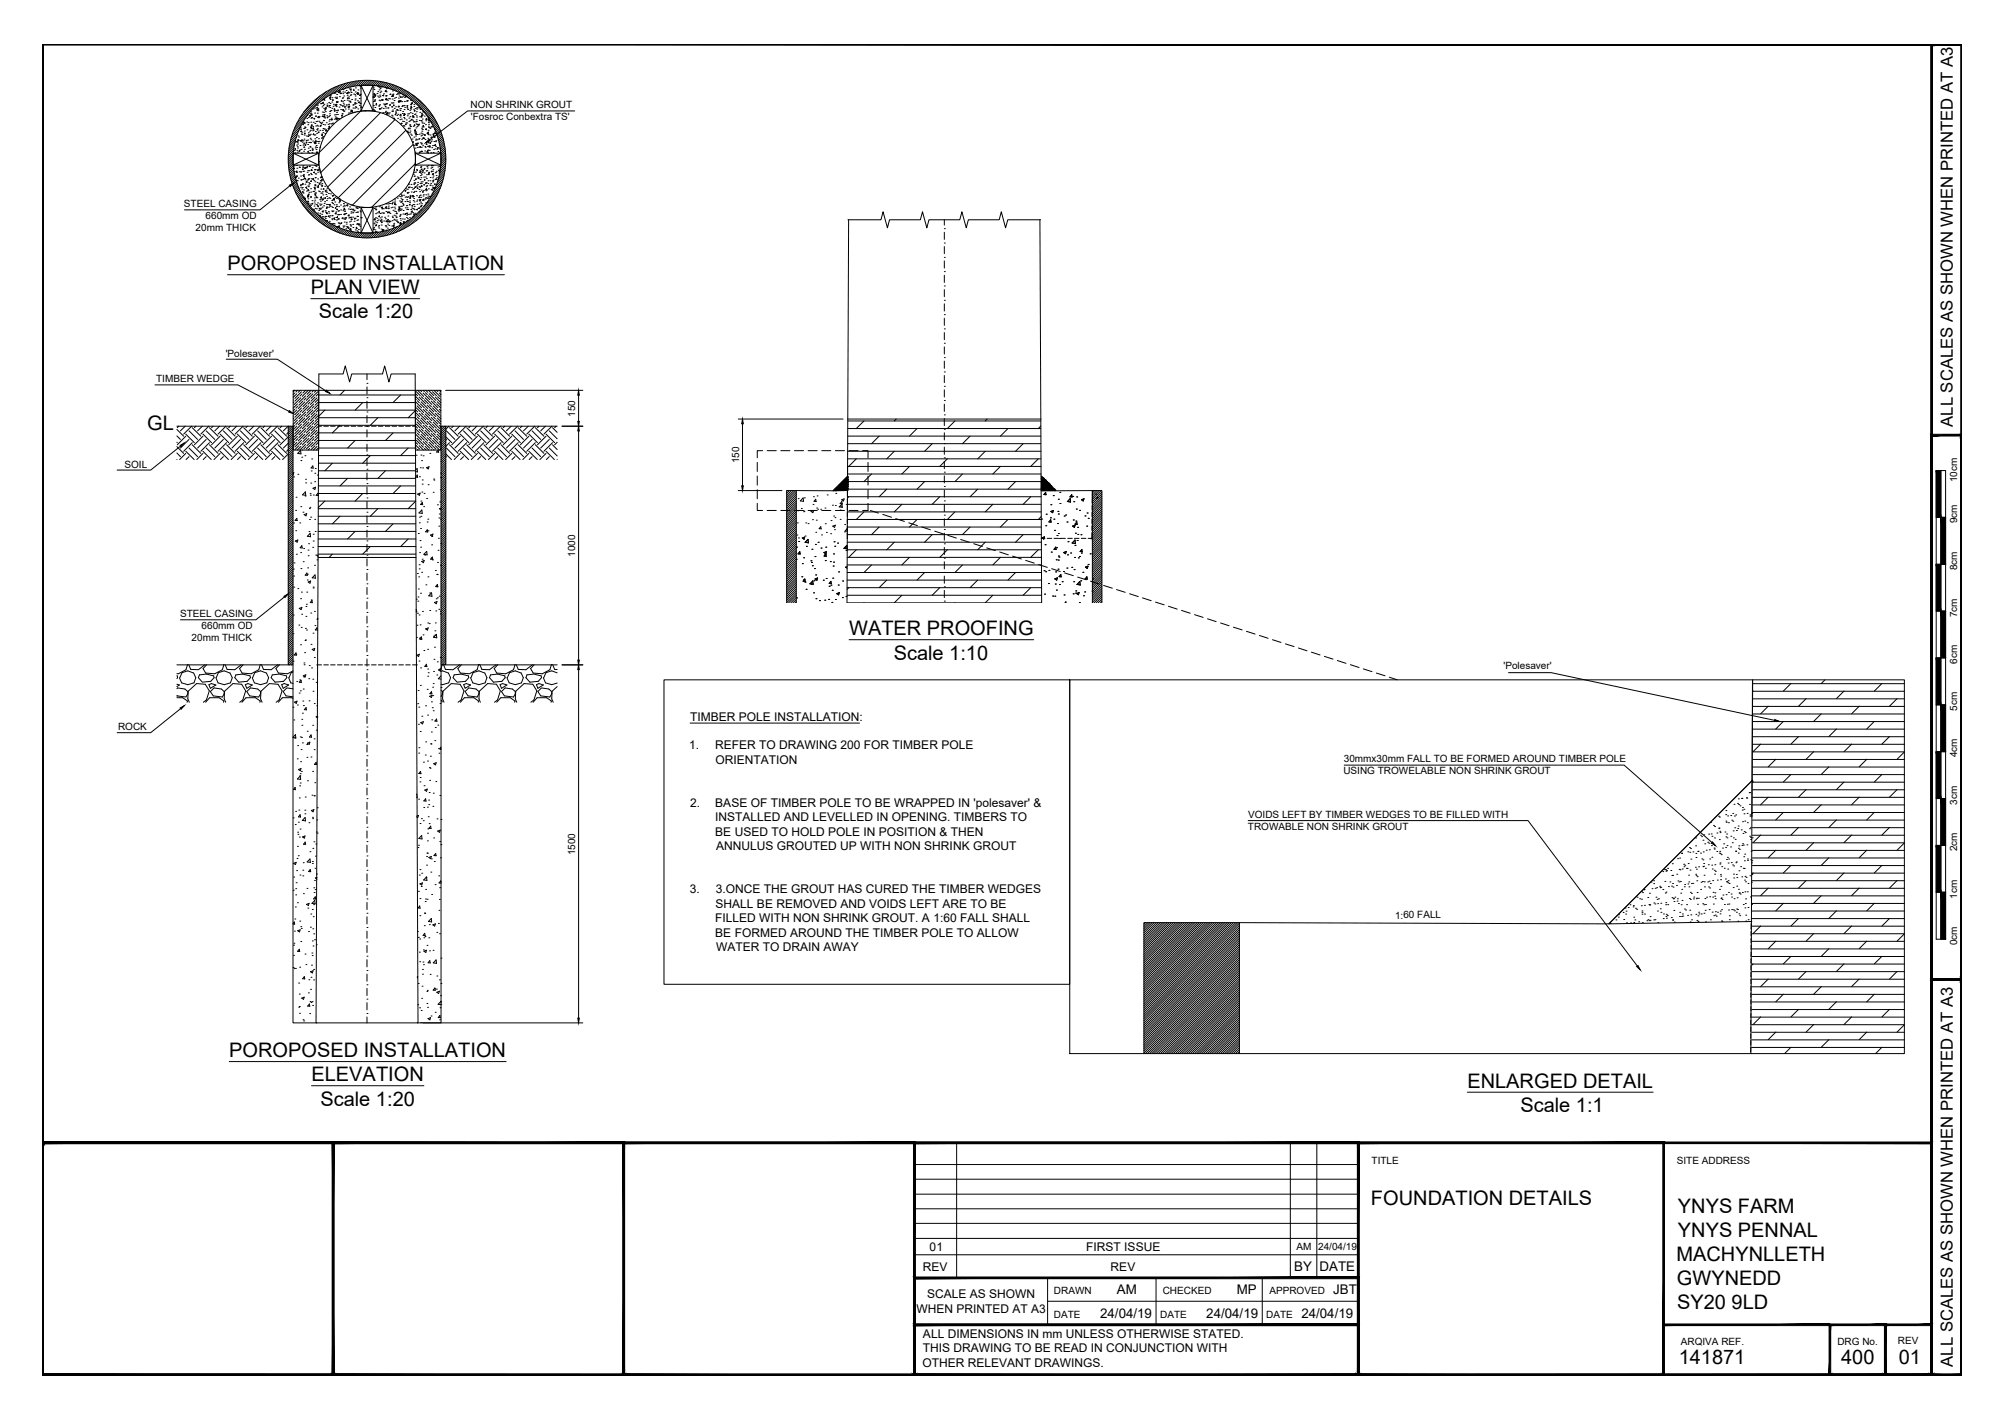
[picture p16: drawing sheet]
<svg xmlns="http://www.w3.org/2000/svg" width="420mm" height="297mm" viewBox="0 0 420 297" stroke-linecap="round" stroke-linejoin="round" font-family="sans-serif">
<defs><g id="words">
<g font-size="4.2">
<text x="47.7" y="56.7">POROPOSED INSTALLATION</text>
<text x="65.1" y="61.7">PLAN VIEW</text>
<text x="66.7" y="66.7">Scale 1:20</text>
<text x="30.8" y="90.1">GL</text>
<text x="177.8" y="133.1">WATER PROOFING</text>
<text x="187.2" y="138.2">Scale 1:10</text>
<text x="48" y="221.5">POROPOSED INSTALLATION</text>
<text x="65.2" y="226.5">ELEVATION</text>
<text x="307.3" y="227.9">ENLARGED DETAIL</text>
<text x="67.1" y="231.6">Scale 1:20</text>
<text x="318.4" y="233">Scale 1:1</text>
<text x="287.2" y="252.5">FOUNDATION DETAILS</text>
<text x="351.4" y="254">YNYS FARM</text>
<text x="351.4" y="259.1">YNYS PENNAL</text>
<text x="351.1" y="264.1">MACHYNLLETH</text>
<text x="351.2" y="269.2">GWYNEDD</text>
<text x="351.3" y="274.2">SY20 9LD</text>
<text x="351.6" y="285.7">141871</text>
<text x="385.6" y="285.7">400</text>
<text x="397.7" y="285.7">01</text>
</g>
<g font-size="3.5">
<text x="409" y="89.4" transform="rotate(-90 409 89.4)">ALL SCALES AS SHOWN WHEN PRINTED AT A3</text>
<text x="409" y="286.3" transform="rotate(-90 409 286.3)">ALL SCALES AS SHOWN WHEN PRINTED AT A3</text>
</g>
<g font-size="2.8">
<text x="271.1" y="266.3">BY</text>
<text x="276.4" y="266.3">DATE</text>
<text x="233.9" y="271.1">AM</text>
<text x="259" y="271.1">MP</text>
<text x="279.3" y="271.1">JBT</text>
<text x="230.4" y="276">24/04/19</text>
<text x="252.7" y="276">24/04/19</text>
<text x="272.6" y="276">24/04/19</text>
</g>
<g font-size="2.5">
<text x="144.6" y="150.9">TIMBER POLE INSTALLATION:</text>
<text x="144.3" y="157">1.</text>
<text x="149.8" y="157">REFER TO DRAWING 200 FOR TIMBER POLE</text>
<text x="149.9" y="160">ORIENTATION</text>
<text x="144.5" y="169">2.</text>
<text x="149.8" y="172.1">INSTALLED AND LEVELLED IN OPENING. TIMBERS TO</text>
<text x="149.8" y="169">BASE OF TIMBER POLE TO BE WRAPPED IN 'polesaver' &amp;</text>
<text x="149.8" y="175.1">BE USED TO HOLD POLE IN POSITION &amp; THEN</text>
<text x="150" y="178.1">ANNULUS GROUTED UP WITH NON SHRINK GROUT</text>
<text x="144.5" y="187.2">3.</text>
<text x="149.9" y="190.2">SHALL BE REMOVED AND VOIDS LEFT ARE TO BE</text>
<text x="149.9" y="187.2">3.ONCE THE GROUT HAS CURED THE TIMBER WEDGES</text>
<text x="149.8" y="193.2">FILLED WITH NON SHRINK GROUT. A 1:60 FALL SHALL</text>
<text x="149.8" y="196.3">BE FORMED AROUND THE TIMBER POLE TO ALLOW</text>
<text x="150" y="199.3">WATER TO DRAIN AWAY</text>
<text x="194.7" y="262">01</text>
<text x="227.5" y="262">FIRST ISSUE</text>
<text x="193.3" y="266.2">REV</text>
<text x="232.6" y="266.2">REV</text>
<text x="192" y="275">WHEN PRINTED AT A3</text>
<text x="194.2" y="272">SCALE AS SHOWN</text>
<text x="193.3" y="280.3">ALL DIMENSIONS IN mm UNLESS OTHERWISE STATED.</text>
<text x="193.2" y="286.3">OTHER RELEVANT DRAWINGS.</text>
<text x="193.3" y="283.3">THIS DRAWING TO BE READ IN CONJUNCTION WITH</text>
</g>
<g font-size="2.1">
<text x="98.6" y="22.7">NON SHRINK GROUT</text>
<text x="98.6" y="25.2">'Fosroc Conbextra TS'</text>
<text x="38.5" y="43.4">STEEL CASING</text>
<text x="43.1" y="45.9">660mm OD</text>
<text x="41" y="48.4">20mm THICK</text>
<text x="47.3" y="74.7">'Polesaver'</text>
<text x="32.7" y="80.1">TIMBER WEDGE</text>
<text x="120.4" y="87.3" transform="rotate(-90 120.4 87.3)">150</text>
<text x="26.1" y="97.9">SOIL</text>
<text x="154.8" y="97.1" transform="rotate(-90 154.8 97.1)">150</text>
<text x="409.9" y="101" transform="rotate(-90 409.9 101)">10cm</text>
<text x="409.9" y="109.6" transform="rotate(-90 409.9 109.6)">9cm</text>
<text x="120.4" y="116.7" transform="rotate(-90 120.4 116.7)">1000</text>
<text x="409.9" y="119.5" transform="rotate(-90 409.9 119.5)">8cm</text>
<text x="37.7" y="129.3">STEEL CASING</text>
<text x="42.2" y="131.8">660mm OD</text>
<text x="409.9" y="129.3" transform="rotate(-90 409.9 129.3)">7cm</text>
<text x="40.1" y="134.3">20mm THICK</text>
<text x="314.9" y="140.2">'Polesaver'</text>
<text x="409.9" y="139.1" transform="rotate(-90 409.9 139.1)">6cm</text>
<text x="409.9" y="148.9" transform="rotate(-90 409.9 148.9)">5cm</text>
<text x="24.7" y="153">ROCK</text>
<text x="281.5" y="159.6">30mmx30mm FALL TO BE FORMED AROUND TIMBER POLE</text>
<text x="409.9" y="158.6" transform="rotate(-90 409.9 158.6)">4cm</text>
<text x="281.4" y="162.2">USING TROWELABLE NON SHRINK GROUT</text>
<text x="261.4" y="173.8">TROWABLE NON SHRINK GROUT</text>
<text x="261.4" y="171.3">VOIDS LEFT BY TIMBER WEDGES TO BE FILLED WITH</text>
<text x="409.9" y="168.6" transform="rotate(-90 409.9 168.6)">3cm</text>
<text x="120.4" y="179.2" transform="rotate(-90 120.4 179.2)">1500</text>
<text x="409.9" y="178.3" transform="rotate(-90 409.9 178.3)">2cm</text>
<text x="409.9" y="188.3" transform="rotate(-90 409.9 188.3)">1cm</text>
<text x="292.2" y="192.4" transform="rotate(-1 292.2 192.4)">1:60 FALL</text>
<text x="409.9" y="198" transform="rotate(-90 409.9 198)">0cm</text>
<text x="287.3" y="243.9">TITLE</text>
<text x="351.2" y="243.9">SITE ADDRESS</text>
<text x="271.5" y="261.9">AM</text>
<text x="276.1" y="261.9">24/04/19</text>
<text x="220.8" y="271.1">DRAWN</text>
<text x="243.5" y="271.1">CHECKED</text>
<text x="265.9" y="271.1">APPROVED</text>
<text x="220.8" y="276">DATE</text>
<text x="243" y="276">DATE</text>
<text x="265.2" y="276">DATE</text>
<text x="352.1" y="281.6">ARQIVA REF.</text>
<text x="384.8" y="281.6">DRG No.</text>
<text x="397.5" y="281.6">REV</text>
</g>
</g></defs>
<!-- layer: PROPOSED OTHER USER 1 - HIDDEN -->
<g fill="none" stroke="#000" stroke-width=".21">
<path d="M68.4 19.2l-5.7 5.7M69.2 20h.1M69.4 18.6l-7.2 7.3M70 19.5h.1M70.2 19.5h.1M70.3 18.2l-2.8 2.8M70.5 19.8h.1M70.8 19.4h.1M70.8 19.3h.1M71 19.2h.1M71 17.9l-2.1 2.2M71.2 19.3v-.2l-.1 .2h.2"/>
<path d="M71.4 19.6h.1M71.4 19.5v.1l-.2-.1h.2M71.7 17.7l-1.8 1.8M71.8 19.3h.1M71.8 19.6h.1M71.8 18.8h.1M72.2 19.3h.1M72.4 17.5l-1.7 1.6M72.5 19h.1M72.6 19.6l.2-.2v.2zM72.7 19.7h.1M73 17.3l-1.5 1.5"/>
<path d="M73.1 19.3v.1h-.2zM73.1 19.5h.1M73.1 18.6h.1M73.3 20h.1M73.4 18.7l.2-.1-.1 .2zM73.4 19.1h.1M73.5 19.9h.1M73.5 19.4h.1M73.6 17.2l-1.4 1.4M74 18.7h.1M74 19h.1M74.1 19.7h.1"/>
<path d="M74.1 17.1l-1.3 1.3M74.3 19.8h.1M74.4 19.3h.1M74.5 18.4h.1M74.6 17l-1.2 1.2M74.9 19.4v.2h-.2l.2-.2M74.9 19.4h.1M74.9 19.7h.2l-.1 .1zM75 19.6h.1M75 18.8h.1M75.1 16.9l-1.1 1.2M75.4 18.1h.1"/>
<path d="M75.4 19.8h.1M75.5 18.5h.1M75.5 19.8v.2h-.2zM75.6 16.9l-1.1 1.1M75.7 17.9h.1M76.1 16.9l-1.1 1M76.6 16.8l-1.1 1.1 .1 .1M77 16.8l-1 1.1M77.5 16.8l-1 1M77.9 16.9l-1 .9M78.1 17.9h.1M78.2 19.9h.1"/>
<path d="M78.2 17.9l-.1 .1M78.2 18.4h.1M78.3 19.6h.1M78.3 18.7h.1M78.3 16.9l-.9 .9M78.4 17.9h.1M78.5 19.7v.2h-.1zM78.5 19.9h.2v.1zM78.7 17l-.9 .9M79 19.6h.1M79.1 19.2h.1M79.1 17l-.9 .9"/>
<path d="M79.2 18.1l.1-.1v.2zM79.4 18.8h.1M79.5 18.3h.1M79.5 19.9h.1M79.5 17.1l-.9 .8M79.6 19.4h.1M79.6 18.6h.1M79.8 19.1h.1M79.8 18.2h.1M79.9 18.1h.1M79.9 17.1l-.9 .9M80.3 17.2l-.9 .9"/>
<path d="M80.3 19.7h.1M80.3 19.9l.1 .2-.2-.1zM80.7 17.3l-.9 .8M80.7 19.1h.2l-.1 .1zM80.7 19h.1M80.8 18.4h.1M80.9 19.2h.1M80.9 18.6h.1M80.9 18.4h.1M81 17.4l-.8 .8M81.4 17.5l-.9 .8M81.7 19.8h.1"/>
<path d="M81.7 19.7h.1M81.7 17.6l-.8 .8M82 17.7l-.8 .8M82.2 19.9h.1M82.2 19.1h.1M82.3 19.9h.1M82.3 19.7h.1M82.4 17.8l-.8 .8M82.7 17.9l-.8 .8M83 18l-.7 .8M83 19.8h.1M83.3 19.6h.1"/>
<path d="M83.3 18.2l-.7 .7M83.5 19.7h.1M83.7 18.3l-.8 .8M83.7 19.6h.1M84 18.4l-.8 .8M84.3 18.6l-.8 .7M84.4 19.8h.1M84.6 18.8l-.8 .7M84.9 18.9l-.8 .7M85.1 19.1l-.7 .7M85.4 19.2l-.7 .8M85.7 19.4l-.7 .7"/>
<path d="M86 19.6l-.8 .7M86.2 19.8l-.7 .7M86.5 19.9l-.7 .8M61.4 33l-1 1M61.4 33.4l-1 1M61.4 33.8l-1 1M61.4 32.5l-1 1M61.4 34.3l-.9 .9M61.4 32l-1 1.1M61.4 34.7l-.9 .9M61.5 31.5l-1.1 1.1M61.5 35.1l-.9 .9"/>
<path d="M61.5 35.5l-.9 .9M61.6 31l-1.2 1.1M61.6 34.8h.1M61.6 35.9l-.9 .8M61.6 36h.1M61.6 31.5h.1M61.6 30.4l-1.1 1.2M61.6 36.3l-.8 .8M61.6 35.2l.1 .1h-.2zM61.7 36.6l-.8 .9M61.8 32h.1M61.8 31.2l.1-.1v.2z"/>
<path d="M61.8 29.9l-1.3 1.2M61.8 37l-.8 .8M61.9 29.7h.1M61.9 37.4l-.8 .8M61.9 29.3l-1.3 1.3M62 37h.1M62 37.7l-.8 .8M62 37.3v-.2l-.1 .2h.1M62 36.1h.1M62 35.9l.2-.1v.2zM62.1 37.8h.1M62.1 36.8h.1"/>
<path d="M62.1 36.9h.1M62.1 34.7h.1M62.1 30.4h.1M62.1 28.6l-1.4 1.4M62.1 38.1l-.8 .7M62.1 36.1h.1M62.2 35.2h.1M62.2 31.5h.1M62.2 38.4l-.8 .8M62.3 30.7h.1M62.3 31.9h.1M62.3 37.9h.1"/>
<path d="M62.3 31h.1M62.3 30.2h.1M62.3 27.9l-1.5 1.5M62.3 38.7l-.7 .8M62.4 29.4l.1-.1v.1zM62.4 29.3h.1M62.4 29.6v.2h-.1l.1-.2M62.4 28.5h.1M62.4 39.1l-.7 .7M62.5 37.3h.1M62.6 28.7h.1M62.6 39.4l-.8 .7"/>
<path d="M62.6 27.2l-1.6 1.6M62.7 36h.1M62.7 35h.1M62.7 35.1h.1M62.7 39.7l-.7 .7M62.8 29.4h.1M62.8 31.5l-.2 .2h.2l-.1-.2M62.8 31.4h.1M62.8 30.5h.1M62.9 40l-.8 .7M62.9 38.8l.2-.1-.1 .2zM62.9 26.8h.1"/>
<path d="M62.9 27.1h.1M63 36.9h.1M63 36h.1M63 39.2h.1M63 26.5l-.1 .1M63 29.6h.1M63 27.5h.2l-.1 .1zM63 37.7h.1M63 26.4l-1.8 1.8M63.1 37.7h.1M63.1 28.1h.1M63.1 31.3h.1"/>
<path d="M63.1 32.1h.1M63.2 39.6h.1M63.2 27.7h.1M63.2 38.7h.1M63.3 28.2h.1M63.3 29.3v.2h-.2zM63.3 29.8h.1M63.3 39.3h.1M63.3 38.7h.1M63.3 38.4h.1M63.3 35h.1M63.4 37.6h.1"/>
<path d="M63.4 36.7h.1M63.4 35.9h.1M63.5 35.1h.1M63.5 30.4h.1M63.5 34.7h.1M63.5 35.3v.2h-.2zM63.5 29.5h.1M63.5 26v.1h-.1zM63.5 36.9h.2v.1zM63.6 36.6h.1M63.6 39.8h.1M63.6 31.7h.1"/>
<path d="M63.6 26.9h.1M63.6 30.1h.1M63.6 25.3l-2.2 2.2M63.6 25.7l.2-.1-.1 .2zM63.6 25.8h.1M63.6 35.9h.1M63.6 30.8h.1M63.7 30h.1M63.7 29.1h.1M63.7 28.3h.1M63.7 27.5h.1M63.8 31.3h.1"/>
<path d="M63.8 26.9h.1M63.8 26.6h.1M63.8 25.8h.1M63.8 37.3v.1h-.1l.1-.1M63.8 37.4h.1M63.9 38.6h.1M63.9 37.7h.1M63.9 28v-.1l-.1 .1h.1M63.9 30.4l.2-.1-.1 .2zM63.9 26.7h.1M64 35.1v.2l-.2-.1zM64 35.1h.1"/>
<path d="M64.1 29.5h.1M64.1 29.4h.1M64.1 39.5h.1M64.2 28.5h.1M64.2 39.2v.1h-.1zM64.2 35.1l.1-.1v.2zM64.2 29.8l.1 .1h-.2zM64.2 25.5h.1M64.3 24.8h.1M64.3 34.9h.1M64.3 27.2h.1M64.3 37.9v.3l-.2-.1z"/>
<path d="M64.3 36.1h.1M64.4 37.7h.1M64.4 30.3h.1M64.4 35.8h.1M64.4 39h.1M64.4 39.8l.2-.1v.2zM64.5 26.1h.1M64.5 29.3h.1M64.5 28.5h.2l-.1 .1zM64.5 37.6h.1M64.5 37.5h.1M64.5 23.9l-2.7 2.8"/>
<path d="M64.6 40h.1M64.6 25.7h.1M64.6 36.7h.1M64.6 24.6h.1M64.6 27.8h.1M64.6 31h.1M64.6 31.7v.2l-.1-.1zM64.6 39.1h.1M64.6 28.2h.1M64.6 38.3h.1M64.7 29.8h.1M64.7 37.4h.1"/>
<path d="M64.7 38.7h.1M64.7 36.6h.1M64.7 32.1h.1M64.7 35.8h.1M64.8 34.9h.1M64.8 24.3h.1M64.8 28.4h.1M64.8 38.5h.1M64.8 34.8h.1M64.8 27.5h.1M64.9 31.5h.1M64.9 30.7h.1"/>
<path d="M64.9 29.8h.1M64.9 23.8h.1M65 29h.1M65 30.8h.1M65 24.2v.2l-.1-.1zM65 28.1h.1M65 27.3h.1M65.1 26.4h.1M65.1 36.3h.1M65.1 39.5h.1M65.1 38l.1-.1v.1zM65.1 26.7h.1"/>
<path d="M65.1 29.9h.1M65.1 25.6h.1M65.1 29.3h.1M65.1 23.5h.1M65.1 24.7h.1M65.1 26.9h.1M65.1 26.7l.2-.1-.1 .2zM65.2 23.9h.1M65.2 37.4h.1M65.2 36.6h.1M65.2 35.7h.1M65.2 24.7h.1"/>
<path d="M65.3 35.5l-.1 .1 .1 .1v-.2M65.3 24.6h.1M65.3 23.9v.2h-.2l.2-.2M65.3 32h.1M65.3 26.1l.1 .2h-.2zM65.4 31.1h.1M65.4 35.1h.1M65.4 31.4l.1 .1 .1-.2-.2 .1M65.5 27.4h.1M65.5 29.5h.1M65.5 26.5h.1M65.5 37.4h.1"/>
<path d="M65.6 22.8h.1M65.6 25.6h.1M65.6 37.4l.1 .2h-.2l.1-.2M65.6 27.2h.1M65.6 26.8l.1 .2h-.2zM65.7 36.1h.1M65.7 28v.2h-.1l.1-.2M65.7 36.1l.2-.1-.1 .2zM65.7 37.8h.1M65.7 24.8h.2v.1zM65.8 39.2h.1M65.8 28.3h.1"/>
<path d="M65.9 35.6h.1M65.9 39.8h.1M65.9 23.7h.1M65.9 34.6h.1M65.9 38.9h.1M65.9 35.5h.1M65.9 38.7h.1M65.9 38.1h.1M65.9 25.9h.1M65.9 29.1h.1M66 28.3h.1M66 22.6h.1"/>
<path d="M66 37.2h.1M66 39.3v.2h-.1zM66 29.7v.2h-.2zM66 36.4h.1M66 31h.1M66 29.9h.1M66 30.1h.1M66 38.8h.1M66 29.5l.1 .2 .1-.2-.2 .1M66 35.6h.1M66 24.3h.1M66 27.6h.1"/>
<path d="M66 30.8h.1M66 29.9l.1 .2h-.2zM66.1 34.7h.1M66.1 24.3h.1M66.1 26.4h.1M66.2 36.4h.1M66.2 25.5h.1M66.2 31.3h.1M66.2 34.8h.1M66.2 30.5h.1M66.3 29.6h.1M66.3 28.8h.1"/>
<path d="M66.3 31.9h.1M66.3 22h.1M66.3 27.9h.1M66.3 30.9h.1M66.3 27.1h.1M66.3 23l.2-.1v.2zM66.4 26.2h.1M66.4 39.2h.1M66.4 25.4h.1M66.4 31.9v.1h-.1zM66.4 27.3h.1M66.4 38.2h.1"/>
<path d="M66.4 24.6h.1M66.5 23.7h.1M66.5 27h.1M66.5 22.6v-.1l-.2 .1h.2M66.5 35.7l.2-.2v.2zM66.5 22.9h.1M66.5 22h.1M66.5 37.5h.1M66.5 36.1h.1M66.5 39.3h.1M66.6 26.4h.1M66.6 29.6h.1"/>
<path d="M66.6 22.7h.1M66.6 23.2h.1M66.6 39l.1-.1v.2zM66.6 23h.1M66.6 27.7l.2 .1v-.2l-.2 .1M66.7 30h.1M66.7 24.7h.1M66.7 29.1h.1M66.7 35.2h.1M66.7 33.9h.1M66.7 33.8h.1M66.8 25.4h.1"/>
<path d="M66.8 35.5h.1M66.8 29.6h.1M66.8 24.5v-.1l-.1 .1h.2M66.9 24.5h.1M67 30.9h.1M67 25.7h.1M67 27.3h.1M67 38.4v.2h-.2zM67 36.2h.1M67 35.8h.1M67.1 38.2h.1M67.1 37.2h.1"/>
<path d="M67.1 37.8h.1M67.1 20.1l-3.5 3.5M67.1 26.3h.1M67.1 21.7h.1M67.1 26.3l.1 .1h-.2l.2-.1M67.2 39.6h.1M67.2 37.1h.2l-.1 .1zM67.2 38.8h.1M67.2 21.7h.1M67.3 37.9h.1M67.3 25.9l.1-.1v.2zM67.3 37.1h.1"/>
<path d="M67.3 28.3h.1M67.3 29h.1M67.4 39h.1M67.4 28.1h.1M67.4 38.8h.1M67.4 38.5h.1M67.4 25.6h.1M67.4 28.8h.1M67.4 22.4h.1M67.5 24.4h.1M67.5 37.6v.1h-.2zM67.5 21.6l.2-.2v.3z"/>
<path d="M67.5 23.5h.1M67.5 28.2v.1h-.1l.1-.1M67.5 24.1h.1M67.5 27.3h.1M67.6 28.6h.1M67.6 27.8h.1M67.7 26.9h.1M67.7 22.1h.1M67.7 26.1h.1M67.7 25.2h.1M67.7 24.4h.1M67.8 25.3h.1"/>
<path d="M67.8 23.5h.1M67.8 22.7h.1M67.8 27h.1M67.8 39.6v-.1l-.1 .1h.1M67.8 21.8h.1M67.9 21h.1M67.9 24h.2l-.1 .1zM67.9 20.7l.1 .2-.2-.1zM68 23.1h.1M68 28h.1M68 24.7h.1M68 39h.1"/>
<path d="M68 27.1h.1M68 26.2h.1M68 24.3l.1 .3-.3-.1zM68.1 22.9h.1M68.1 23.4h.1M68.2 22.5h.1M68.3 39.8h.1M68.3 22.6v.2h-.1zM68.3 25.7h.1M68.4 27.2v.2h-.2l.2-.2M68.4 27.4h.1M68.4 24.3h.1"/>
<path d="M68.5 39.4h.1M68.5 21.8h.1M68.5 22.2l.2-.1-.1 .2zM68.6 24.5l.1 .2h-.2zM68.7 27h.1M68.7 26.1h.1M68.8 26.9l.1-.1v.2zM68.8 22.4h.1M68.8 24.4h.1M68.8 21.5h.1M68.9 25.4h.1M68.9 39.7h.1"/>
<path d="M68.9 22.1h.1M68.9 26.8h.1M69 25.9h.1M69 20.5h.1M69 26.4v.2h-.1l.1-.2M69 39.9h.1M69 25.1h.1M69 22.1h.1M69 23.8h.1M69 24.2h.1M69 20.6h.1M69.1 23.4h.1"/>
<path d="M69.1 22.5h.1M69.1 21.7h.1M69.1 23.3h.1M69.1 20.3h.2l-.1 .1zM69.2 20.8h.1M69.3 23.1h.1M69.3 26h.1M69.4 25.1h.1M69.4 24.8h.1M69.4 25.1l.2-.1-.1 .1zM69.5 21.4h.1M69.5 20.5h.1"/>
<path d="M69.5 25.9h.1M69.5 22.7h.1M69.7 25.8h.1M69.8 22.3h.1M69.8 21v-.1l-.2 .1h.2M69.8 21.8h.1M70 25h.1M70 23.2h.2l-.1 .1zM70 24.1h.1M70.1 22.8v.1h-.1zM70.2 20.4h.1M70.2 24.5h.1"/>
<path d="M70.2 22l.2-.2v.3zM70.3 24.9h.1M70.3 20.6h.1M70.3 24h.1M70.4 22.2h.1M70.4 23.2h.1M70.4 25.1h.1M70.4 22.3h.1M70.4 21.9h.1M70.4 21.5h.1M70.4 21.3h.1M70.4 24.7l.1 .1h-.2l.2-.1"/>
<path d="M70.5 20.6h.1M70.5 23.6h.1M70.5 20.4h.1M70.5 24.9l.2-.2 .1 .3zM70.6 21.4l.2-.1-.1 .2zM70.7 24h.1M70.7 23.2h.1M70.7 23.1h.1M70.7 24.8h.1M71 24.8h.1M71 22.4h.1M71.1 20.3h.1"/>
<path d="M71.2 21.9h.1M71.3 23h.1M71.4 22.1h.1M71.5 24.2h.2v.1zM71.6 24.6h.1M71.6 21.2v-.2l-.1 .2h.1M71.7 23.9h.1M71.7 23h.1M71.7 20.6h.1M71.7 22.2h.1M71.7 21.3h.1M71.8 20.5h.1"/>
<path d="M71.9 21.6h.1M71.9 22.9l.1 .2h-.2l.1-.2M72 23.3h.1M72 20.1h.1M72 22h.1M72 23.2h.1M72.1 21.1h.1M72.1 22.4l.2-.1v.2zM72.3 22.8h.1M72.5 22.2h.1M72.5 21.9h.1M72.7 21h.1"/>
<path d="M72.7 20h.1M72.8 20.6l.1-.1v.1zM72.9 22.5h.2v-.3l-.2 .3M72.9 23.7h.1M73 22.8h.1M73 21.8h.1M73 22h.1M73 21.1h.1M73 20.7h.1M73.1 20.3h.1M73.1 22.3h.1M73.2 23.6h.1"/>
<path d="M73.4 21.4h.1M73.4 23.3h.1M73.4 21.2v.1h-.1zM73.5 23.1h.1M73.6 20.8h.1M73.6 23.4l.2-.1v.2l-.1-.1M73.8 23.1v.1h-.2zM73.9 23.6h.1M73.9 22h.1M73.9 22.6h.1M74 21.9h.1M74.3 23.5h.1"/>
<path d="M74.3 22.6h.1M74.3 21.6l.2-.1-.1 .2zM74.3 21.8h.1M74.3 21h.1M74.4 20.1h.1M74.4 20.7h.1M74.4 22.4h.1M74.6 22.5h.1M74.6 21.6h.1M74.7 23.4h.1M74.9 21.1h.1M74.9 22.8h.1"/>
<path d="M75.2 21.5h.1M75.2 21.3l.1 .2h-.2l.1-.2M75.3 20.6h.1M75.3 22.1h.1M75.5 21.7h.1M75.5 22.4h.1M75.5 23.3h.1M75.6 22.5h.1M76.4 23.2h.1M78.1 20.3l.1-.1-.1 .2M78.2 23h.1M78.2 22.1h.1"/>
<path d="M78.2 21.3h.1M78.3 20.4h.1M78.4 21.1h.1M78.4 21.2h.1M78.5 20.2h.1M78.5 20.9h.1M78.5 22.5h.1M78.5 23.1l.1 .2h-.3zM78.7 22h.1M78.9 21.8v-.1l-.2 .1h.2M79.1 20.1h.1M79.3 20.4h.1"/>
<path d="M79.3 22.2h.1M79.4 21h.1M79.4 22.1h.1M79.4 22.8l.2-.1v.2zM79.5 22.8h.1M79.5 21.9h.1M79.5 21.1h.1M79.6 20.3h.1M79.7 22.8h.1M79.8 21h.1M79.9 22.6h.1M79.9 20.9h.1"/>
<path d="M80.1 20h.1M80.1 21l.1-.1v.1zM80.2 23.6h.1M80.3 22.7h.1M80.3 21.8h.1M80.6 23.6h.1M80.7 22.3h.1M80.7 21.8v.2h-.1zM80.7 23.5h.1M80.8 22.6h.1M80.8 23.3h.1M80.8 21.8h.1"/>
<path d="M80.8 20.1h.1M80.8 20.9h.1M80.9 20h.1M80.9 21.8h.1M80.9 21.7h.1M80.9 20.8h-.2l.2-.2v.3M80.9 23.8l.2-.1v.2zM81 20.8h.1M81 23.7l.1 .2h-.2zM81.2 21h.1M81.2 22.6h.1M81.2 23.5l.1 .2h-.2z"/>
<path d="M81.4 23.9h.1M81.4 20.7h.1M81.5 23.6h.1M81.6 22l.2-.1-.1 .2zM81.6 20.7h.1M81.9 21.6h.1M82 24.1h.1M82 22.4h.1M82 23.3h.1M82.1 22.4h.1M82.1 21.6h.1M82.1 20.7h.1"/>
<path d="M82.2 24.3h.1M82.2 20.2v-.1l-.2 .1h.2M82.2 23.4h.1M82.2 20.2l.2-.1-.1 .1zM82.2 20.1h.1M82.2 23.1h.1M82.3 21.5h.1M82.3 24.8h.1M82.5 24.8h.2l-.1 .1zM82.5 22v.1h-.1l.1-.1M82.5 21.1h.1M82.6 20.6h.1"/>
<path d="M82.6 22.7h.1M82.8 23.3h.1M82.9 22.4h.1M82.9 23.6h.1M82.9 23.9v.1h-.2l.2-.1M82.9 20.4h.1M82.9 23.7h.1M83.1 23l.2-.1-.1 .2zM83.1 24.2h.1M83.3 24.8h.1M83.3 23.9h.1M83.3 23.1h.1"/>
<path d="M83.4 22.2h.1M83.4 22.4h.1M83.4 21.4h.1M83.4 20.6h.1M83.5 22.3h.1M83.5 21.4h.1M83.6 20.1h.1M83.6 21l.1 .3h-.3zM83.7 22.8h.1M83.7 21.2l.2-.1-.1 .2zM83.7 25.1h.1M83.8 23.2h.1"/>
<path d="M83.8 21.3h.1M83.8 24.5h.1M83.9 21.1h.1M83.9 22.8h.1M84 23.9v.3h-.2zM84 20.4v-.2l-.1 .2h.1M84 25.9l.2-.1-.1 .2zM84 25.9h.1M84.1 25h.1M84.2 21.3h.1M84.2 20.4h.1M84.3 23.8h.1"/>
<path d="M84.3 25.4h.1M84.3 22.1l.1 .2h-.2l.1-.2M84.3 23.4h.1M84.4 20.2h.1M84.5 22.2h.1M84.5 26.3h.1M84.5 25.5h.1M84.6 24.6h.1M84.6 23.8h.1M84.6 26.4h.1M84.6 24h.2l-.1 .1zM84.6 22.9h.1"/>
<path d="M84.7 22.1h.1M84.7 21.3h.1M84.7 24.9h.1M84.7 24.2v-.2l-.1 .2h.1M84.7 20.4h.1M84.7 24h.1M84.8 22.5h.1M84.8 20.3h.1M84.8 40l.2-.1-.1 .2zM84.9 20.2h.1M85 25.7h.1M85 39.6h.1"/>
<path d="M85.1 26.1l-.1-.1-.1 .1h.2M85.1 25.1h.1M85.1 21.2h.1M85.2 22.5h.1M85.2 25.8h.1M85.2 22.2l.2-.1v.2zM85.2 27.5h.1M85.2 21.2h.1M85.3 22.8h.1M85.3 21h.1M85.3 24.3h.1M85.3 27.5h.1"/>
<path d="M85.3 39.6h.1M85.4 23.9h.1M85.4 22.9h.1M85.5 27.8h.1M85.5 26.9l.2-.1-.1 .2zM85.6 23.8h.1M85.6 24.7h.1M85.6 25.5h.1M85.6 38.4l.1 .3-.2-.1M85.7 39.2v.1h-.1zM85.8 27.8h.1M85.8 39.2h.1"/>
<path d="M85.8 27h.1M85.8 26.1h.1M85.8 23.1h.1M85.8 26.3h.1M85.9 25.3h.1M85.9 24.4h.1M85.9 27.5h.1M85.9 23.6h.1M85.9 26.5h.1M85.9 22.8h.1M86 26.5h.1M86 21.9h.1"/>
<path d="M86 21.1h.1M86 28.1h.1M86 22.9h.1M86.1 38.6h.1M86.1 22.5h.1M86.1 25l.2 .1v-.1l-.2 .1M86.2 22.3v.2l-.2-.1zM86.2 28.3h.1M86.2 39.3h.1M86.3 29.1h.1M86.3 23.7h.1M86.3 21.5l.1 .2h-.3z"/>
<path d="M86.4 39.6h.1M86.4 29.8l.2-.1-.1 .1zM86.5 25.2h.1M86.5 24.6l.2-.2v.2zM86.5 24.2v.2l-.1-.1zM86.6 26.5h.1M86.6 25.5h.1M86.6 36.5h.1M86.6 39.5h.1M86.6 22.9h.1M86.7 38.6h.1M86.7 38.4h.1"/>
<path d="M86.7 21.9h.1M86.7 22.3h.1M86.7 25.5h.1M86.7 28.7h.1M86.7 37.8h.1M86.7 36.9h.1M86.7 23.2l.2-.1v.2zM86.8 36.1h.1M86.8 30.4h.1M86.8 36.9h.1M86.8 20.1l-.8 .7M86.8 24h.1"/>
<path d="M86.8 27.2h.1M86.8 35.5l-.1 .2M86.8 39.2h.1M86.8 27.8h.1M86.8 35.5v.1M86.8 38.3h.1M86.9 27.3h.1M86.9 26.3v-.2l-.2 .2h.2M86.9 38.4h.1M86.9 31.9h.1M86.9 31h.1M86.9 34.6h.1"/>
<path d="M87 23.9h.1M87 39.2l.2-.1-.1 .2zM87 30.2h.1M87 22.7h.1M87 29.3h.1M87 25.5h.1M87 27.2v.3h-.2zM87 20.3l-.7 .7M87 28.5h.1M87.1 27.6h.1M87.1 36h.1M87.1 30h.1"/>
<path d="M87.1 26.8h.1M87.1 29.1h.1M87.1 26h.1M87.2 37.4v.2h-.2zM87.2 25.1h.1M87.2 30.5h.1M87.2 24.3h.1M87.2 28v.2h-.1l.1-.2M87.2 27.9h-.2l.2 .1v-.1M87.2 23.4h.1M87.2 25.4h.1M87.2 35.5h.1"/>
<path d="M87.3 22.6h.1M87.3 24.5h.1M87.3 38.9h.1M87.3 29.3h.1M87.3 35.7h.1M87.3 20.5l-.7 .7M87.3 22.9h.1M87.3 26.1h.1M87.3 26.5h.1M87.4 28.2h.1M87.4 30.9h.1M87.4 37.1h.1"/>
<path d="M87.4 30.4h-.2l.1-.3 .1 .3M87.4 38.7h.1M87.5 38.2h.1M87.5 22.6h.1M87.5 26.3h.1M87.5 37.3h.1M87.5 20.7l-.7 .7M87.5 39.3v.2h-.1zM87.6 30.1v-.2l-.2 .2h.2M87.6 37.3h.2l-.1 .1zM87.6 26.1l.2-.1v.2zM87.7 29.2h.1"/>
<path d="M87.7 30.8h.1M87.7 39.7h.1M87.8 29h.1M87.8 39.1h.1M87.8 20.9l-.8 .8M87.8 28.1h.1M87.8 25.2h.1M87.9 24.4h.1M87.9 35.8h.1M87.9 39.3h.1M87.9 23.5h.1M87.9 32v-.1l-.1 .1h.2"/>
<path d="M87.9 30.8l.2-.1v.2zM88 38.5h.1M88 37.6h.1M88 22.9h.1M88 21.1l-.7 .8M88 36.8h.1M88 31.8h.1M88 35.9v.3l-.2-.1zM88 35.9h.1M88 29.9h.1M88.1 35.1h.1M88.1 37.2h.1"/>
<path d="M88.1 31.7h.1M88.1 34.9h.1M88.1 38.1h.1M88.2 36.3h.1M88.2 27.9h.1M88.2 25.3h.1M88.2 28.5h.1M88.2 31.7h.1M88.2 35.5l.1 .1 .1-.2-.2 .1M88.2 30.9h.1M88.2 39.8h.1M88.2 21.4l-.7 .7"/>
<path d="M88.3 30h.1M88.3 38.4h.1M88.3 30.2h.1M88.3 36.6h.1M88.3 24.2h.1v.1l-.1-.1M88.3 23.7h.1M88.3 27h.1M88.3 29.2h.1M88.3 28.3h.1M88.3 31.7h.1M88.3 23.9h.1M88.3 24.4l.1 .1h-.2z"/>
<path d="M88.4 27.5h.1M88.4 25.6h.1M88.4 38.8v.3l-.2-.1zM88.4 26.6h.1M88.4 25.8h.1M88.4 28h.1M88.4 36.1h.1M88.4 24.9h.1M88.4 38.1h.1M88.5 27.1h.1M88.5 21.6l-.8 .7M88.5 24.1h.1"/>
<path d="M88.5 23.2h.1M88.5 30.5h.1M88.5 28.9h.2v.1zM88.6 23.5h.1M88.6 35.7l.1 .1h-.2l.1-.1M88.7 26.6h.1M88.7 21.8l-.9 .8 .2-.1M88.7 26.3v.1h-.1l.1-.1M88.7 39.9h.1M88.7 28.9h.1M88.7 28.2h.1M88.7 37.1h.1"/>
<path d="M88.7 38.7h.1M88.8 29h.1M88.8 35.5h.1M88.8 38.8h.1M88.8 25.8h.1M88.8 36.2h.1M88.8 35.3h.1M88.9 24.3h.1M88.9 22l-.7 .8M88.9 31.6h.1M89 37.6v.1h-.1zM89 30.7h.1"/>
<path d="M89 29.2h.1M89 28.2l.1 .1h-.2zM89.1 30.9h.1M89.1 27h.1M89.1 37.1h.1M89.1 39.8h.1M89.1 38.4l.2-.1-.1 .1zM89.1 26.1h.1M89.1 22.3l-.7 .7M89.2 27.1l.1-.1v.2zM89.2 25.3h.1M89.2 25l.2-.2v.2z"/>
<path d="M89.2 40h.1M89.2 39.1h.1M89.2 35.8h.1M89.3 38.3h.1M89.3 37.4h.1M89.3 36.6h.1M89.3 22.5l-.7 .7M89.3 39.5l.1 .1h-.2zM89.4 39.8h.1M89.4 35.8h.1M89.4 38.9h.1M89.4 31.9h.1"/>
<path d="M89.4 34.9h.1M89.4 27.9h.1M89.4 30.1v.1h-.1zM89.4 31.8l.2 .1v-.2l-.2 .1M89.5 35.2h.1M89.5 31.5h.1M89.5 27.9h.1M89.5 30.7h.1M89.5 22.8l-.7 .7M89.6 29.8h.1M89.6 29h.1M89.6 38.5h.1"/>
<path d="M89.6 30.6h.1M89.6 31.4h.1M89.6 34.6h.1M89.6 37.9h.1M89.6 28.1h.1M89.6 29.7h.1M89.6 25h.1M89.6 28.2h.1M89.7 27.3h.1M89.7 32.1h.1M89.7 26.4h.1M89.7 25.6h.1"/>
<path d="M89.7 39.6h.1M89.7 27.7l.1 .2h-.3zM89.7 36.5l.2-.1-.1 .2zM89.7 29.9h.1M89.7 36.4h.1M89.7 23l-.7 .7M89.8 26h.1M89.8 26.7h.1M89.8 24.7h.1M89.8 36.1h.1M89.8 36.2h.1M89.8 25.3l.2-.1-.1 .1z"/>
<path d="M89.8 25.1h.1M89.9 30.6h.1M89.9 31.5h.1M89.9 23.3l-.7 .7M90 38.8h.1M90 26.6h.1M90.1 26.9h.1M90.1 37.9h.1M90.1 30.6v.2h-.2zM90.1 30l.1-.1v.1zM90.1 28.3h.1M90.1 37.2h.1"/>
<path d="M90.1 38.8h.1M90.1 23.5l-.7 .7M90.2 38.4h.1M90.2 28.8h.1M90.2 32h.1M90.2 35.2h.1M90.3 25.6h.1M90.3 29.6h.1M90.3 39.7h.1M90.3 28.7h.1M90.3 23.8l-.7 .7M90.3 34.7l.2-.1v.2z"/>
<path d="M90.4 29.3h.1M90.4 30.9h.1M90.5 35.1h.1M90.5 39.8h.1M90.5 35.8v.2h-.2zM90.5 24l-.7 .8M90.5 26.4v.2h-.1l.1-.2M90.5 38.9h.1M90.6 38.1h.1M90.6 30.5h.1M90.6 37.3h.1M90.6 35.9h.1"/>
<path d="M90.6 39.4l.2-.1-.1 .2zM90.6 36.4h.1M90.7 35.6h.1M90.7 37.8h.1M90.7 24.3l-.7 .7M90.7 28.1l.2-.1-.1 .2zM90.7 34.7h.1M90.7 36.9h.1M90.7 31.9h.1M90.7 36.4v.2h-.2zM90.8 31.3h.1M90.8 37.9h-.1l.1-.2v.2"/>
<path d="M90.9 30.5h.1M90.9 24.6l-.8 .7M90.9 28.3v.2h-.2zM90.9 29.7h.1M90.9 28h.1M90.9 28.8h.1M91 28.6h.1M91 38.5h.1M91 27.1h.1M91 27.7h.1M91 38.7h.1M91 24.8l-.7 .8"/>
<path d="M91.1 39.2v.3h-.2zM91.1 31.2h.1M91.1 37.6h.1M91.1 36.2h.1M91.1 28h.1M91.2 25.1l-.7 .8M91.2 29.7h.1M91.2 36.1h.1M91.2 30.2v.2h-.1zM91.2 30.6h.1M91.2 37.5h.2v.1zM91.3 29.5h.1"/>
<path d="M91.3 36.8h.1M91.4 25.4l-.8 .8M91.4 35.9h.1M91.4 28.3h.1M91.4 37.2h.1M91.5 31.3h.1M91.5 25.7l-.7 .8M91.6 31l.1-.1v.2zM91.6 37.7h.1M91.7 26l-.8 .8M91.7 31.8h.1M91.7 35h.1"/>
<path d="M91.7 29.3h.1M91.8 31h.1M91.8 26.3l-.8 .8M91.8 35.7l.2-.1v.2zM91.9 37.1h.1M91.9 36.2h.1M92 35.4h.1M92 35.9h.1M92 26.6l-.8 .8M92 35.8h.1M92 34.9h.1M92.1 32h.1"/>
<path d="M92.1 26.9l-.8 .8M92.1 31.2h.1M92.2 27.3l-.8 .7M92.3 39.3l-2.3 2.3M92.3 27.6l-.7 .8M92.5 27.9l-.8 .8M92.5 38.7l-1.9 1.9M92.6 28.3l-.8 .8M92.7 28.6l-.8 .8M92.7 38l-1.7 1.7M92.8 28.9l-.8 .9M92.9 29.3l-.9 .8"/>
<path d="M92.9 37.4l-1.6 1.5M93 29.7l-.9 .8M93 36.8l-1.4 1.4M93 30l-.8 .9M93.1 30.4l-.9 .9M93.1 36.2l-1.3 1.4M93.2 30.8l-.9 .9M93.2 35.7l-1.2 1.3M93.2 31.2l-.9 .9M93.3 35.2l-1.2 1.2M93.3 31.6l-.9 .9M93.3 32l-.9 .9"/>
<path d="M93.3 34.7l-1.1 1.1M93.4 32.4l-1 1M93.4 34.2l-1.1 1.1M93.4 32.9l-1 .9M93.4 33.3l-1 1M93.4 33.7l-1.1 1.1M63 40.3l-.7 .7M63.2 40.6l-.8 .7M63.3 40.1h.1M63.3 40.9l-.7 .7M63.4 40.3h.1M63.5 40.4h.1"/>
<path d="M63.5 41.2l-.7 .7M63.7 41.4l-.8 .8M63.7 41.3h.1M63.8 41.7l-.7 .7M63.8 41.6h.2v.1zM64 42l-.7 .7M64.2 40h.1M64.2 42.2l-.7 .8M64.4 42.5l-.7 .7M64.4 42.2h.1M64.4 41.3h.1M64.4 41l.3 .1"/>
<path d="M64.4 41l.2-.2 .1 .3M64.5 42.5h.1M64.5 41.7h.1M64.5 41.1v.1h-.1zM64.5 40.8h.1M64.5 42.7h.1M64.5 40.7h.1M64.6 42.8l-.7 .7M64.7 40.4h.1M64.8 43l-.7 .7M64.8 43.1l.1-.1v.2M65 43.3l-.7 .7"/>
<path d="M65 41.4h.1M65 42.8h.1M65.1 41.2h.1M65.1 43h.1M65.1 40.2h.1M65.2 43.5l-.7 .7M65.3 42h.1M65.3 42.7l.2-.1v.1zM65.4 43.8l-.7 .7M65.5 40.1h.1M65.6 44l-.7 .7M65.6 43.8h.1"/>
<path d="M65.7 44h.1M65.7 40.2h.1M65.8 43.2h.1M65.8 42.3h.1M65.8 41.5h.1M65.8 44.2l-.7 .7M65.9 40.6h.1M65.9 42.7h.1M65.9 41.9h.1M66 40.8l.1-.1v.2zM66 43.6h.1M66 41h.1"/>
<path d="M66 40.4h.1M66 44.4l-.7 .7M66.1 40.4h.1M66.3 43.8h.1M66.3 42.8h.1M66.3 44.7l-.7 .7M66.3 41.2l.1 .2h-.2zM66.4 41.4h.1M66.4 43.1h.1M66.5 42.5h.1M66.5 44.9l-.7 .7M66.6 44.6h.1"/>
<path d="M66.7 40h.1M66.7 43.2v.1h-.1l.1-.1M66.7 44.1h.1M66.7 45.1l-.7 .7M66.9 43.7l.1-.1v.2zM66.9 40.1h.1M66.9 42.7h.1M67 41.8h.1M67 44.7h.1M67 45.3l-.7 .7M67 43.8h.1M67 45.1l.1 .1h-.2z"/>
<path d="M67.1 43h.1M67.1 42.1h.1M67.1 41.3h.1M67.2 40.4h.1M67.2 43.6h.1M67.3 42.8h.1M67.3 45.5l-.8 .7M67.3 41.3l.1 .2h-.3zM67.4 44.9h.1M67.4 41.7h.1M67.4 40.5h.1M67.5 44.3l.2 .1v-.2l-.2 .2"/>
<path d="M67.5 41.8h.2l-.1 .1zM67.5 45.4h.1M67.5 43.4h.1M67.5 40.2h.1M67.5 45.7l-.7 .7M67.6 41.7h.1M67.6 40.8h.1M67.6 45.4h.1M67.7 41.5h.1M67.8 45.9l-.8 .7M67.8 43.1h.1M67.9 42.6h.1"/>
<path d="M68 42.2h.1M68 45.5h.1M68 46.1l-.7 .7M68.1 44.1h.1M68.1 45.3h.1M68.1 44.4h.1M68.1 45.8h.1M68.2 41.6v-.2l-.2 .2h.2M68.2 46.2h.1M68.2 40.1l.1-.2-.2 .1 .1 .1M68.2 40.7h.1M68.2 40.2h.1"/>
<path d="M68.3 45.4h.1M68.3 44.5h.1M68.3 46.2l-.7 .8M68.3 43.7h.1M68.4 42.8h.1M68.4 42h.1M68.4 44.7l.1-.1v.2zM68.4 41.1h.1M68.4 46.2h.1M68.4 40.3h.1M68.5 43.3v.2h-.1l.1-.2M68.5 41.6h.1"/>
<path d="M68.6 46.4l-.8 .7M68.6 42.8h.1M68.8 44.3h.1M68.8 40.5h.1M68.8 43.4h.1M68.8 46.6l-.7 .7M68.9 44.6h.1M68.9 45.2v.2h-.1zM68.9 41.4h.1M69 45.5h.1M69 43.1h.1M69 46.4h.1"/>
<path d="M69 42.9l.2-.1-.1 .1zM69.1 45.2h.1M69.1 41.6h.1M69.1 46.8l-.7 .7M69.1 43.2h.1M69.2 40.6h.1M69.4 46.9l-.7 .8M69.5 43.3h.1M69.5 44.2h.1M69.5 42h.1M69.5 45.2h.1M69.5 42.4h.1"/>
<path d="M69.5 45.8h.1M69.5 46.9h.1M69.5 46h.1M69.6 45.2h.1M69.6 44.3h.1M69.6 41h.2l-.1 .1zM69.6 43.5h.1M69.7 42.6h.1M69.7 47.1l-.8 .7M69.7 41.8h.1M69.7 40.9h.1M69.8 44.2h.1"/>
<path d="M69.8 46.8h.1M69.9 45.7h.2l-.1 .1zM70 42.9h.1M70 46.9h.1M70 47.2l-.8 .8M70 41.6v.1h-.1zM70 46h.1M70 41.7l.1 .2h-.2zM70.1 42.3h.1M70.2 41.4h.1M70.2 44.8l.2-.2v.2zM70.2 43.6l.1-.1 .1 .1z"/>
<path d="M70.3 47.4l-.8 .7M70.3 45.6h.1M70.3 44.4h.1M70.4 41.2h.1M70.4 43.2h.1M70.4 42.9h.1M70.4 46.1h.1M70.5 41.6h.1M70.5 43.2h.1M70.5 43.9l.2-.1-.1 .2zM70.6 47.5l-.7 .8M70.7 45.9h.1"/>
<path d="M70.7 47.5v.1M70.7 45h.1M70.7 45.5v-.1l-.1 .1h.1M70.8 47.5h.1M70.8 44.2h.1M70.8 46.7h.1M70.9 45.8h.1M70.9 45.9h.1M70.9 45h.1M70.9 44.1h.1M70.9 47.6l-.7 .8M70.9 43.3h.1"/>
<path d="M71 46.8h.1M71 41.7h.1M71 45h.1M71 42.5h.1M71 41.6h.1M71.1 47.5l-.1-.2-.1 .1 .2 .1M71.1 42.2h.1M71.1 42h.2v.1zM71.2 46.9h.1M71.2 47.8l-.7 .8M71.3 44.9h.1M71.3 42.9h.1"/>
<path d="M71.4 44h.1M71.4 46.8l.2-.1-.1 .1zM71.6 47.9l-.8 .8M71.6 45.8h.1M71.7 45.6h.1M71.8 44.1h.1M71.8 47.3h.1M71.9 43.3h.1M71.9 47.6h.1M71.9 48l-.8 .8M71.9 42.6h.1M71.9 45.8h.1"/>
<path d="M72 43.9h.1M72 43h.1M72 44.9l.2-.1-.1 .2zM72.1 47.3h.1M72.1 46.5h.1M72.1 45.7h.1M72.2 44.8h.1M72.2 44.3h.1M72.2 43.6v.2h-.2zM72.2 44h.1M72.2 46h.1M72.2 43.1h.1"/>
<path d="M72.2 48.1l-.8 .8M72.3 44.8h.1M72.4 44.7h.1M72.4 47.9h.1M72.5 47.5h.1M72.5 46.9h.1M72.5 45.5v.2h-.1zM72.5 46.6h.1M72.6 48.2l-.8 .8M72.7 42.9h.1M72.7 43.1l.1-.1v.1zM72.7 43h.1"/>
<path d="M72.9 47.5v.1h-.1zM72.9 45.2l.2-.2v.2zM72.9 48.3l-.8 .8M72.9 47.8l.2-.1v.2zM72.9 43.8h.1M73 45.7h.1M73.2 46.5h.1M73.2 45.6h.1M73.2 43.3h.1M73.3 48.4l-.8 .8M73.3 43.9h.1M73.3 47.1h.1"/>
<path d="M73.4 48h.1M73.4 47.2h.1M73.4 48.3h.1M73.4 45.6h.1M73.4 46.3h.1M73.4 47.9l.1 .2h-.3zM73.5 45.5h.1M73.5 44.6h.1M73.5 47.4h.1M73.5 43.8h.1M73.5 42.9h.1M73.5 44.4h.1"/>
<path d="M73.5 45.9h.2v.1zM73.6 46h.1M73.7 48.5l-.9 .8M73.9 45.5h.1M73.9 44.6h.1M73.9 47h.1M73.9 44.5h.1M73.9 47.7h.1M74 43.8v.1h-.1zM74 43.1h.1M74 48.6l-.8 .8M74.2 46.4h.1"/>
<path d="M74.3 45.7l.1 .1h-.2l.1-.1M74.3 44v.2l-.1-.1 .1-.1M74.4 45.7h.1M74.4 48.2h.1M74.4 48.6l-.8 .9M74.5 44.5h.1M74.6 43.6h.1M74.6 43.4h.1M74.7 47.8h.1M74.7 47.6v.2h-.1zM74.7 47h.1M74.7 46.1h.1"/>
<path d="M74.7 48.4h.1M74.8 45.3h.1M74.8 44.5h.1M74.8 43.6h.1M74.8 46.8h.1M74.8 45.4h.1M74.8 48.7l-.9 .9M74.9 44.4h.1M74.9 45.3h.1M74.9 48.6h.1M74.9 46.1h.1M75.1 48.1h.1"/>
<path d="M75.1 46.9h.1v.1zM75.1 47.2h.1M75.2 43.5h.1M75.2 48.7l-.9 .9M75.2 47.1h.1M75.3 48.7h.1M75.4 44.2h.1M75.4 47.4h.1M75.5 44.4h.1M75.6 45.6h.1M75.6 48.8l-.9 .9M75.9 43.5h.1"/>
<path d="M76 48.8l-.9 .9M76.1 43.5h.1M76.5 48.8l-1 1M76.9 48.8l-.9 1M77.4 48.8l-1 1M77.8 48.8l-1 1M78.3 47.6h.1M78.3 46.7h.1M78.3 48.8l-1 1M78.3 48.1v-.2l-.1 .2h.2M78.4 43.7h.1M78.4 46.9h.1"/>
<path d="M78.5 45.9h.1M78.5 45.8l.1 .3-.3-.1zM78.5 48.2h.1M78.6 48.5h.1M78.6 47.3h.1M78.6 46.5h.1M78.6 45.6h.1M78.6 43.6h.1M78.7 44.8h.1M78.7 43.9h.1M78.7 47.2l.2-.1-.1 .1zM78.8 48.5h.1"/>
<path d="M78.8 48.7l-1.1 1.1M78.9 46.7h.1M79 45.7h.1M79 44.6h.1M79 46.2h.1M79.2 47.5h.1M79.2 46.1h.1M79.3 47.2h.1M79.3 45.3l.2-.1-.1 .2zM79.3 44.6h.1M79.3 47.8h.1M79.4 48.6l-1.2 1.2"/>
<path d="M79.4 44.3l.1 .1h-.2zM79.5 43.3h.1M79.6 45.6h.1M79.6 44.7h.1M79.7 46.3l.1-.1v.1zM79.8 48h.1M79.8 46h.1M79.8 47.1h.1M79.8 43.4h.1M79.8 46.6h.1M79.9 46.3h.1M79.9 46.5h.1"/>
<path d="M79.9 45.4h.1M79.9 48.5l-1.2 1.2M80 44.6h.1M80 43.5l.1-.1v.2zM80 43.8h.1M80 43.6h.1M80.2 48.3h.1M80.2 48.1v.1h-.2zM80.2 48.2l.2-.1v.2zM80.3 44.6h.1M80.3 43.7h.1M80.4 46.3h.1"/>
<path d="M80.5 48.4l-1.3 1.3M80.5 45.5h.1M80.7 47.3h.1M80.7 45.8h.1M80.8 48.2h.1M80.8 47.3h.1M80.8 43.3h.1M80.8 44.3h.1M80.8 47.5h.1M80.8 46.3h.2v.1zM80.9 43.6h.1M80.9 42.6l-.1 .1"/>
<path d="M80.9 43.6h-.2l.2-.3v.3M81 42.7h.1M81.1 48.3l-1.3 1.3M81.1 47.8h.1M81.2 46.9h.1M81.2 46h.1M81.2 46.1h.1M81.2 44.5h.1M81.2 46.2l.1 .3h-.3zM81.2 45.3h.1M81.3 44.4h.1M81.3 44.4l-.1 .2h.1"/>
<path d="M81.3 44.4v.2M81.3 43.6h.1M81.3 42.7h.1M81.3 43.2h.1M81.3 46.4h.1M81.4 43.7h.1M81.5 47.2h.1M81.5 44.5l.1-.1v.2zM81.5 46.3h.1M81.6 42.6h.1M81.6 46.3v.2M81.6 46.3l-.1 .2h.2"/>
<path d="M81.7 44.7h.1M81.7 46.4h.1M81.8 48l-1.5 1.5M81.9 43.5h.1M82 47.3h.1M82.1 42.7l.2-.1-.1 .1zM82.1 46.2h.1M82.2 45.3h.1M82.2 43.4h.1M82.2 42.4h.1M82.2 45.6h.1M82.3 44h.1"/>
<path d="M82.3 47.3h.1M82.4 47.3h.1v.1zM82.4 47.1h.1M82.5 47.6h.1M82.5 47.8l-1.6 1.5M82.5 46.8h.1M82.5 45.9h.1M82.5 45.1h.1M82.5 46.1h.1M82.6 42.5h.1M82.6 44.2h.1M82.6 43.4h.1"/>
<path d="M82.7 41.7h.1M82.7 42.1h.1M82.7 43.8h.1M82.7 42.7l.1 .1h-.2zM82.8 45.2h.1M82.8 42.9h.1M82.8 46.1h.1M82.8 44.3h.1M83 45.5l.1-.1v.2zM83 44.8h.1M83.1 46.4h.1M83.1 46.1h.1"/>
<path d="M83.1 44.7v-.1l-.1 .1h.1M83.2 47.5l-1.7 1.7M83.2 41.5h.1M83.3 46.6l.1-.1 .1 .2zM83.5 44.2h.1M83.5 43.3h.1M83.5 43.5h.1M83.6 43.7l.2-.1-.1 .2zM83.6 44h-.2l.2-.2v.2M83.7 42.1h.1M83.7 45.3h.1M83.7 41.2h.1"/>
<path d="M83.7 46.9l.3-.2v.2zM83.8 46.6h.1M83.8 45.1h.1M83.8 43.8h.1M83.8 47h.1M83.8 45.8h.1M83.8 44.9h.1M83.8 44.1h.1M83.9 43.2h.1M83.9 46.1h.1M83.9 42.4h.1M84 41.5h.1"/>
<path d="M84 40.7h.1M84 46.9h.1M84 42.2h.1M84.1 43.8h.1M84.1 47.1l-1.9 1.9M84.1 43.2h.1M84.2 42.3h.1M84.2 40.9l.1 .2h-.2zM84.2 41.8h.2l-.1 .1zM84.3 42.7h.1M84.3 45.9h.1M84.4 44.8h.1"/>
<path d="M84.4 44.1h.1M84.4 46.5h.1M84.4 43l.2-.2v.2zM84.5 46.5h.2l-.1 .1zM84.5 40.9h.1M84.7 45.9h.1M84.8 42.2h.1M84.8 41.3h.1M84.9 43.5h.1M84.9 44.7v.2h-.1zM85.1 41.2h.1M85.1 46.4h.1"/>
<path d="M85.1 43.1h.1M85.1 45.6h.1M85.1 44.7l.2-.1-.1 .2zM85.1 44.7h.1M85.2 41.8h.1M85.2 45.1h.1M85.2 46.4l-2.3 2.3M85.2 43.9h.1M85.2 43h.1M85.2 42.2h.1M85.2 46.2h.1M85.3 41.3h.1"/>
<path d="M85.3 40.3h.1M85.3 43.5h.1M85.3 40.5h.1M85.3 45.8h.1M85.4 44.9h.1M85.4 42.2h.1M85.4 43.9h.1M85.5 41.2h.1M85.5 40.3h.1M85.7 44.9h.1M85.7 42.9l.2-.1v.1zM85.8 42.1h.1"/>
<path d="M85.8 42.4h.1M85.8 45.6h.1M85.9 40.9h.1M86 44.8h.1M86 41.5h-.2l.2-.2v.3M86 43.9h.1M86 41.2v-.1l-.1 .1h.2M86.1 44.4l.2-.2v.2zM86.1 40.2h.1M86.2 43.6h.1M86.3 41l.2-.1v.2zM86.4 43v.2"/>
<path d="M86.4 43l-.1 .1 .1 .1M86.4 45.4h.1M86.4 41.1h.1M86.4 41.3h.1M86.5 44.6h.1M86.5 43.7h.1M86.5 42.9h.1M86.5 42h.1M86.6 41.2h.1M86.6 40.3h.1M86.6 41.6h.1M86.6 44.8h.1"/>
<path d="M86.7 43.8h.1M86.7 42.9h.1M86.7 42.3h.1M86.7 44.9l.1 .2-.2-.1 .1-.1M86.7 40.1h.1M86.7 43.3h.1M86.8 43.9h.1M86.8 45.3l-3.1 3.1M87 44.7h.1M87.1 44.9h.1M87.1 40.1h.1M87.2 41h.1"/>
<path d="M87.3 42.1h.1M87.3 43.9l.1-.1v.2zM87.3 42.8h.1M87.4 41.9h.1M87.6 43.6h.1M87.6 43.7h.1M87.7 44.4h.1M87.8 43.5h.1M87.8 41.3h.1M87.8 42.7h.1M87.8 41.8h.1M87.8 41h.1"/>
<path d="M87.9 41.4v-.2l-.2 .2h.2M87.9 42h.1v.1zM87.9 40.2h.1M88 41.8h.1M88 40.9h.1M88.1 42.4h.1M88.1 44h.1M88.1 41.3h.1M88.2 43.2l.1 .1h-.2zM88.2 43h.1M88.3 42.7h.1M88.5 40.2l.2-.1-.1 .2z"/>
<path d="M88.6 41.1h.1M88.7 40.8h.1M88.7 42l-.2-.1 .2-.2v.3M88.7 41.9h.1M89 41.7h.1M89.1 42.5h.1M89.1 41.7h.1M89.1 41.4h.1M89.2 40.8h.1M89.5 42.4h.1M89.6 41.1h.1M89.6 40.7h.1"/>
<path d="M89.7 41.4v.2h-.1l.1-.2M89.8 43.6l-2.7 2.7M89.9 41.1h.1M90 41.2l.2-.1-.1 .2zM90.5 40.6h.1M90.9 42.1l-5.3 5.2M91.5 41l-7 6.9M91.9 40.1l-3.1 3.2M37 92.6l.1 .1M37 96.2l.1 .1M37 91.3l.8 .8M37 94.9l.8 .8"/>
<path d="M37 90l1.5 1.4M37 93.6l1.5 1.4M37.4 89.3l-.3 .3M38.8 89.3l-1 1M38.9 90.9l1.8 1.8M38.9 94.5l1.8 1.8M38.9 91.4l-1.8 1.8M38.9 95l-1.3 1.3M39.6 90.3l1.8 1.8M39.6 93.9l1.8 1.8M39.6 92.1l-1.8 1.8M39.6 95.7l-.6 .6"/>
<path d="M40.1 89.3l-1.6 1.6M40.3 89.6l1.8 1.8M40.3 93.2l1.8 1.8M40.3 92.7l-1.8 1.8M41 89.3l-.3 .3M42.4 89.3l-1 1M42.5 90.9l1.8 1.8M42.5 94.5l1.7 1.8M42.5 91.4l-1.8 1.8M42.5 95l-1.3 1.3M43.2 90.3l1.8 1.8M43.2 93.9l1.8 1.8"/>
<path d="M43.2 92.1l-1.8 1.8M43.2 95.7l-.6 .6M43.7 89.3l-1.6 1.6M43.9 89.6l1.8 1.8M43.9 93.2l1.8 1.8M43.9 92.7l-1.8 1.8M44.6 89.3l-.3 .3M46 89.3l-1 1M46.1 90.9l1.8 1.8M46.1 94.5l1.7 1.8M46.1 91.4l-1.8 1.8M46.1 95l-1.3 1.3"/>
<path d="M46.8 90.3l1.8 1.8M46.8 93.9l1.8 1.8M46.8 92.1l-1.8 1.8M46.8 95.7l-.6 .6M47.3 89.3l-1.6 1.6M47.5 89.6l1.7 1.8M47.5 93.2l1.7 1.8M47.5 92.7l-1.8 1.8M48.2 89.3l-.3 .3M49.6 89.3l-1 1M49.7 90.9l1.8 1.8M49.7 94.5l1.7 1.8"/>
<path d="M49.7 91.4l-1.8 1.8M49.7 95l-1.3 1.3M50.4 90.3l1.8 1.8M50.4 93.9l1.8 1.8M50.4 92.1l-1.8 1.8M50.4 95.7l-.7 .6M50.9 89.3l-1.7 1.6M51 89.6l1.8 1.8M51 93.2l1.8 1.8M51 92.7l-1.8 1.8M51.8 89.3l-.3 .3M53.2 89.3l-1 1"/>
<path d="M53.3 90.9l1.8 1.8M53.3 94.5l1.7 1.8M53.3 91.4l-1.8 1.8M53.3 95l-1.3 1.3M54 90.3l1.8 1.8M54 93.9l1.8 1.8M54 92.1l-1.8 1.8M54 95.7l-.7 .6M54.5 89.3l-1.7 1.6M54.6 89.6l1.8 1.8M54.6 93.2l1.8 1.8M54.6 92.7l-1.8 1.8"/>
<path d="M55.4 89.3l-.3 .3M56.8 89.3l-1 1M56.9 90.9l1.8 1.8M56.9 94.5l1.7 1.8M56.9 91.4l-1.8 1.8M56.9 95l-1.3 1.3M57.6 95.7l-.7 .6M57.6 90.3l1.8 1.8M57.6 93.9l1.8 1.8M57.6 92.1l-1.8 1.8M58.1 89.3l-1.7 1.6M58.2 92.7l-1.8 1.8"/>
<path d="M58.2 89.6l1.8 1.8M58.2 93.2l1.8 1.8M59 89.3l-.3 .3M60.4 89.3l-1 1M60.8 89.3l-.4 .4M61.2 89.3l-.8 .8M61.4 99.1l.1-.1-.1 .5M61.4 99.4v.1M61.4 89.6l-1.4 1.3M61.4 90.5l-2.7 2.7M61.4 91l-1 .9M61.4 91.4l-1 1"/>
<path d="M61.4 91.8l-2 2.1M61.4 92.3l-1 1M61.4 92.7l-1 1M61.4 93.2l-1.4 1.3M61.4 93.6l-1 1M61.4 94.1l-2.2 2.2M61.4 94.5l-1 1M61.4 95l-1 1M61.4 95.4l-1 1M61.4 95.9l-1 1M61.4 96.3l-1 1M61.4 96.8l-1 1"/>
<path d="M61.4 97.2l-1 1M61.4 97.7l-1 1M61.4 98.1l-1 1M61.4 98.6l-1 1M61.4 99l-1 1M61.4 99.5l-1 1M61.4 99.9l-1 1M61.5 83.8h-.1M61.5 87.1l-.1 .1M61.5 90.5l-.1 .1M61.5 93.9l-.1 .1M61.5 99.9h.1"/>
<path d="M61.5 84.2l-.1 .1M61.5 87.6l-.1 .2M61.5 91l-.1 .1M61.7 81.8l-.3 .3M61.8 82.3l-.4 .4M61.8 85.7l-.4 .4M61.8 89.1l-.4 .4M61.8 92.5l-.4 .3M62.2 89.3l-1.8 1.7M62.2 82.5l-.8 .7M62.2 85.9l-.8 .7M62.2 92.7l-.8 .7"/>
<path d="M62.3 84.6l-.9 .9M62.3 88l-.9 .9M62.3 91.4l-.9 .9M62.3 81.8l-.3 .3M62.4 99.4h.1M62.4 85.1l-.4 .4M62.4 88.5l-.4 .4M62.4 91.9l-.4 .4M62.6 83.2l-.8 .8M62.6 86.6l-.8 .8M62.6 90l-.8 .8M62.6 93.4l-.8 .8"/>
<path d="M62.9 81.8l-.5 .4M63 94.4v.7l-.6-.1zM63 96.5h.1M63 83.3l-1.4 1.5M63 86.7l-1.4 1.4M63 90.1l-1.4 1.4M63 93.5l-.7 .8M63.1 82.1l-1.3 1.4M63.1 85.4l-1.3 1.5M63.1 88.8l-1.3 1.5M63.1 92.2l-1.3 1.4M63.2 95.8h.1"/>
<path d="M63.2 82.6l-.4 .4M63.2 85.9l-.4 .5M63.2 89.3l-.4 .5M63.2 92.7l-.4 .5M63.4 94.2v.1M63.4 84l-.8 .9M63.4 87.4l-.8 .9M63.4 90.8l-.8 .9M63.9 95.5h.1M63.9 87.6l-1.5 1.4M63.9 84.2l-1.5 1.4M63.9 91l-1.5 1.4"/>
<path d="M64 81.8l-.6 .5M64 89.7l-1.4 1.4M64 82.9l-1.4 1.4M64 86.3l-1.4 1.4M64 93.1l-1.2 1.2M64.1 93.6l-.4 .4M64.1 83.4l-.4 .4M64.1 86.8l-.4 .4M64.1 90.2l-.4 .4M64.3 84.9l-.9 .8M64.3 88.3l-.9 .8M64.3 91.7l-.9 .8"/>
<path d="M64.6 81.8l-1.3 1.2M64.7 85l-1.4 1.4M64.7 88.4l-1.4 1.4M64.7 91.8l-1.4 1.4M64.9 83.8l-1.5 1.4M64.9 87.1l-1.5 1.5M64.9 90.5l-1.5 1.4M64.9 93.9l-.4 .4M64.9 84.2l-.4 .5M64.9 87.6l-.4 .5M64.9 91l-.4 .5M65.1 92.5l-.8 .9"/>
<path d="M65.1 81.8l-.8 .8M65.1 82.3l-.8 .9M65.1 85.7l-.8 .9M65.1 89.1l-.8 .9M65.2 98.7h.1M65.3 96.1h.1M65.5 97.6l.1 .5-.4-.1zM65.6 85.9l-1.5 1.4M65.6 82.5l-1.5 1.4M65.6 89.3l-1.5 1.4M65.6 92.7l-1.5 1.4M65.7 88l-1.4 1.4"/>
<path d="M65.7 84.6l-1.4 1.4M65.7 91.4l-1.4 1.4M65.7 81.8l-.4 .3M65.8 91.9l-.5 .4M65.8 85.1l-.5 .4M65.8 88.5l-.5 .4M65.9 99.1h.1M66 83.2l-.9 .8M66 86.6l-.9 .8M66 90l-.9 .8M66 93.4l-.9 .8M66 98.1h.1"/>
<path d="M66.3 81.8l-.5 .4M66.4 93.5l-.8 .8M66.4 83.3l-1.4 1.5M66.4 86.7l-1.4 1.4M66.4 90.1l-1.4 1.4M66.5 99.5h.1M66.6 82.1l-1.5 1.4M66.6 85.4l-1.5 1.5M66.6 88.8l-1.5 1.5M66.6 92.2l-1.5 1.4M66.6 82.6l-.4 .4M66.6 85.9l-.4 .5"/>
<path d="M66.6 89.3l-.4 .5M66.6 92.7l-.4 .5M66.7 84.7l-.9 .9M66.7 87l-.7 .7M66.7 90.9l-.7 .8M66.7 93.2h.1M66.7 89.3h.6M66.7 83.6l-.7 .7M66.7 90.4l-.7 .7M66.7 93.7l-.5 .6M66.7 84.1l-.7 .8M66.7 87.5l-.7 .8"/>
<path d="M66.7 83h.1M66.7 86.4h.1M66.7 88.1l-.9 .9M66.7 89.8h.1M66.7 91.5l-.9 .9M67.8 89.3h1M69.2 89.3h1M70.7 89.3h.9M72.1 89.3h1M73.5 89.3h1M75 89.3h.9M76.4 89.3h1"/>
<path d="M77.8 89.3h1M79.3 89.3h.9M80.7 89.3h.9M82.1 89.3h1M83.6 89.3h.9M85 89.3h.9M86.4 89.3h.6M87 92.6l.5 .5M87 90.9l1.3 1.3M87 89.2l.5 .5M87 87.5l1.3 1.3M87 85.8l.5 .5"/>
<path d="M87 84.1l1.3 1.3M87 82.4l.5 .5M87 93.7l.2 .2M87 90.3l.2 .2M87 87l.2 .1M87 83.5l.2 .2M87 93.2l.9 .9M87 91.5h.1M87 89.8l.9 .9M87 88.1h.1M87 86.4l.9 .9M87 84.7h.1"/>
<path d="M87 83l.9 .9M87 99.9l.4-.4 .1 .5M87 99.9l.5 .1M87 98.5l.4-.4v.8l-.4-.1M87.2 95.4h.1M87.2 92.2l.8 .9M87.2 88.8l.8 .9M87.2 85.4l.8 .9M87.2 82l.8 .9M87.3 91.8l1.4 1.4M87.3 88.4l1.4 1.4M87.3 85l1.4 1.4"/>
<path d="M87.4 94.1l.2 .2M87.4 90.7l.4 .5M87.4 87.3l.4 .5M87.4 83.9l.4 .5M87.5 81.8l1.2 1.2M87.8 93.3l.9 1M87.8 90l1.4 1.4M87.8 86.6l1.4 1.4M87.8 83.2l1.4 1.4M87.8 99.9h.1M88 98h.1M88 91.4l.9 .8"/>
<path d="M88 88l.9 .8M88 84.6l.9 .8M88.1 81.8l.2 .2M88.2 95.3h.1M88.2 91l1.4 1.4M88.2 87.5l1.4 1.5M88.2 84.2l1.4 1.4M88.3 93.3l.4 .4M88.3 89.9l.4 .4M88.3 86.5l.4 .4M88.3 83.1l.4 .4M88.3 96.5h.1"/>
<path d="M88.5 98h.1M88.6 92.5l1.4 1.4M88.6 89.1l1.4 1.4M88.6 85.7l1.4 1.4M88.6 82.3l1.4 1.4M88.6 95.5h.1M88.6 81.8l.3 .2M88.9 93.9l.3 .4M88.9 90.5l.8 .9M88.9 87.1l.8 .9M88.9 83.7l.8 .9M89 93.5l.8 .8"/>
<path d="M89 90.1l1.5 1.4M89 86.7l1.5 1.4M89 83.3l1.5 1.4M89.1 82.3l.4 .4M89.1 92.4l.4 .5M89.1 89l.4 .5M89.1 85.6l.4 .5M89.2 81.8l.4 .4M89.3 98l.6-.2-.2 .4zM89.5 91.7l1.4 1.4M89.5 88.3l1.4 1.4M89.5 84.9l1.4 1.4"/>
<path d="M89.7 82.9l.9 .8M89.7 93.1l.9 .8M89.7 89.7l.9 .8M89.7 86.3l.9 .8M89.8 81.8l1.1 1.1M89.9 92.6l1.4 1.5M89.9 89.3l1.4 1.4M89.9 85.9l1.4 1.4M89.9 82.5l1.4 1.4M89.9 91.6l.5 .4M89.9 88.2l.5 .4M89.9 84.8l.5 .4"/>
<path d="M90 95h.1M90.3 94.2l.1 .1M90.3 90.8l1.4 1.4M90.3 87.4l1.4 1.4M90.3 84l1.4 1.4M90.3 81.8h.1M90.6 92.2l.8 .9M90.6 88.8l.8 .9M90.6 85.4l.8 .9M90.6 82l.8 .9M90.7 91.8l1.4 1.4M90.7 88.4l1.4 1.4"/>
<path d="M90.7 85l1.4 1.4M90.8 83.9l.4 .5M90.8 94.1l.1 .2M90.8 90.7l.4 .5M90.8 87.3l.4 .5M90.9 81.8l1.2 1.2M91.2 93.3l.9 1M91.2 90l1.1 1.1M91.2 86.6l1.1 1.1M91.2 83.2l1.1 1.1M91.4 91.4l.9 .8M91.4 88l.9 .8"/>
<path d="M91.4 84.6l.9 .8M91.4 81.8l.3 .2M91.6 91l.7 .7M91.6 87.5l.7 .8M91.6 84.2l.7 .7M91.6 93.3l.5 .4M91.6 89.9l.5 .4M91.6 86.5l.5 .4M91.6 83.1l.5 .4M91.8 94.3l.1 .4h-.5zM92 92.5l.3 .3M92 89.1l.3 .3"/>
<path d="M92 85.7l.3 .3M92 82.3l.3 .4M92 81.8l.3 .2M92.3 99.1h.1M92.3 93.9v.1M92.3 90.5v.1M92.3 87.1v.1M92.3 83.7v.1M92.4 96.7h.1M92.7 89.3l-.3 .3M93.1 89.3l-.7 .7M93.4 90.8l-1 1"/>
<path d="M93.4 91.3l-1 1M93.4 92.6l-1 1M93.4 93.1l-1 1M93.4 94.9l-1 1M93.4 95.3l-1 1M93.4 97.1l-1 1M93.4 97.6l-1 1M93.4 89.5l-1 1M93.4 90.4l-1 1M93.4 91.7l-1 1M93.4 94l-1 1M93.4 94.4l-1 1"/>
<path d="M93.4 96.2l-1 1M93.4 96.7l-1 1M93.4 98l-1 1M93.4 98.5l-1 1M93.4 98.9l-1 1M93.4 99.4l-1 1M93.4 99.8l-1 1M93.4 91.5l1.2 1.2M93.4 95.1l1.2 1.2M93.5 95.7l-1.1 1.1M93.5 92.1l-1.1 1.1M93.5 90.3l1.8 1.8"/>
<path d="M93.5 93.9l1.8 1.8M94 89.3l-1.6 1.6M94.2 92.7l-1.8 1.8M94.2 89.6l1.8 1.8M94.2 93.2l1.8 1.8M94.9 89.3l-.3 .3M96.3 89.3l-1 1M96.4 90.9l1.8 1.8M96.4 94.5l1.8 1.8M96.4 91.4l-1.8 1.8M96.4 95l-1.3 1.3M97.1 92.1l-1.8 1.8"/>
<path d="M97.1 95.7l-.6 .6M97.1 90.3l1.8 1.8M97.1 93.9l1.8 1.8M97.6 89.3l-1.6 1.6M97.8 92.7l-1.8 1.8M97.8 89.6l1.8 1.8M97.8 93.2l1.8 1.8M98.5 89.3l-.3 .3M99.9 89.3l-1 1M100 91.4l-1.8 1.8M100 95l-1.3 1.3M100 90.9l1.8 1.8"/>
<path d="M100 94.5l1.7 1.8M100.7 92.1l-1.8 1.8M100.7 95.7l-.6 .6M100.7 90.3l1.8 1.8M100.7 93.9l1.8 1.8M101.2 89.3l-1.6 1.6M101.4 92.7l-1.8 1.8M101.4 89.6l1.8 1.8M101.4 93.2l1.8 1.8M102.1 89.3l-.3 .3M103.5 89.3l-1 1M103.6 91.4l-1.8 1.8"/>
<path d="M103.6 90.9l1.8 1.8M103.6 94.5l1.7 1.8M103.6 95l-1.3 1.3M104.3 92.1l-1.8 1.8M104.3 90.3l1.8 1.8M104.3 93.9l1.8 1.8M104.3 95.7l-.6 .6M104.8 89.3l-1.6 1.6M105 89.6l1.7 1.8M105 93.2l1.7 1.8M105 92.7l-1.8 1.8M105.7 89.3l-.3 .3"/>
<path d="M107 89.3l-.9 1M107.2 90.9l1.8 1.8M107.2 94.5l1.7 1.8M107.2 91.4l-1.8 1.8M107.2 95l-1.3 1.3M107.9 90.3l1.8 1.8M107.9 93.9l1.8 1.8M107.9 92.1l-1.8 1.8M107.9 95.7l-.7 .6M108.4 89.3l-1.7 1.6M108.5 92.7l-1.8 1.8M108.5 89.6l1.8 1.8"/>
<path d="M108.5 93.2l1.8 1.8M109.3 89.3l-.3 .3M110.6 89.3l-.9 1M110.8 90.9l1.8 1.8M110.8 94.5l1.7 1.8M110.8 91.4l-1.8 1.8M110.8 95l-1.3 1.3M111.4 92.1l-1.7 1.8M111.4 95.7l-.6 .6M111.4 90.3l1.8 1.8M111.4 93.9l1.8 1.8M112 89.3l-1.7 1.6"/>
<path d="M112.1 92.7l-1.8 1.8M112.1 89.6l1.8 1.8M112.1 93.2l1.8 1.8M112.9 89.3l-.3 .3M114.2 89.3l-1 1M114.4 91.4l-1.8 1.8M114.4 95l-1.3 1.3M114.4 90.9l1.8 1.8M114.4 94.5l1.7 1.8M115 92.1l-1.8 1.8M115 90.3l1.7 1.6M115 93.9l1.7 1.6"/>
<path d="M115 95.7l-.6 .6M115.6 89.3l-1.7 1.6M115.7 89.6l1 1M115.7 93.2l1 1M115.7 92.7l-1.8 1.8M116.5 89.3l-.3 .3M116.7 92.6l-.5 .6M116.7 96.2v.1M61.4 100.4l-1 1M61.4 100.8l-1 1M61.4 101.3l-1 1M61.4 101.7l-1 1"/>
<path d="M61.4 102.2l-1 1M61.4 102.6l-1 1M61.4 103.1l-1 1M61.4 103.5l-1 1M61.4 104l-1 1M61.4 104.4l-1 1M61.4 104.9l-1 1M61.4 105.3l-1 1M61.4 105.8l-1 1M61.4 106.2l-1 1M61.4 106.7l-1 1M61.4 107.1l-1 1"/>
<path d="M61.4 107.5l-1 1.1M61.4 108l-1 1M61.4 108.5l-1 1M61.4 108.9l-1 1M61.4 109.3l-1 1.1M61.4 109.8l-1 1M61.4 110.3l-1 1M61.4 110.7l-1 1M61.4 111.1l-1 1M61.4 111.6l-1 1M61.4 112.1l-1 1M61.4 112.5l-1 1"/>
<path d="M61.4 112.9l-1 1M61.4 113.4l-1 1M61.4 113.8l-1 1.1M61.4 114.3l-1 1M61.4 114.7l-1 1M61.4 115.2l-1 1M61.4 115.6l-1 1M61.4 116.1l-1 1M61.4 116.5l-1 1M61.4 117l-1 1M61.4 117.4l-1 1M61.4 117.9l-1 1"/>
<path d="M61.4 118.3l-1 1M61.4 118.8l-1 1M61.4 119.2l-1 1M61.4 119.7l-1 1M61.4 119.2h.1M61.5 109.6h.1M61.6 117.9h.1M61.9 113.3l.5-.2-.2 .5zM61.9 106.9h.1M61.9 111.2h.1M62 104.2h.1M62.1 116.1h.1"/>
<path d="M62.2 108.6l.1 .5-.5-.1zM62.8 109.5h.1M63 115.8h.1M63 106.1h.1M63 119.1h.1M63.2 114.3l-.3 .4 .4 .1-.1-.5M63.5 107.3h.1M63.5 117.7h.1M63.6 114.9h.1M63.7 107.8l.5-.2-.1 .5zM63.9 103.9h.1M64 103v.8l-.6-.1 .6-.7"/>
<path d="M64 100.4h.1M64 101.2h.1M64.4 112.4l.6-.7 .1 .8M64.4 112.3l.7 .1M64.4 119h.1M64.5 115.2h.1M64.5 116.4h.1M64.6 113.9h.1M64.7 111.4h.1M64.8 106.5h.1M64.8 108.8h.1M64.9 106.3h.1"/>
<path d="M64.9 103.4h.1M65 103.7h.1M65.1 108.3h.1M65.1 101.2h.1M65.5 114.7h.1M65.6 102.3l.5-.2-.2 .4zM65.6 111.9h.1M65.6 113.3h.1M65.6 103.7h.1M65.9 118.4h.1M65.9 100.9h.1M65.9 108.8h.1"/>
<path d="M66 111.3h.1M66.1 116.3h.1M66.4 117.3h.1M66.6 103.3l.1 .5h-.5zM66.6 116.3l-.2 .1 .2 .2M87.5 103.5l.5-.2-.2 .5zM87.6 111.8h.1M87.8 118.3h.1M87.8 119.2h.1M87.8 109.5h.1M87.9 108.3h.1M87.9 115.8h.1"/>
<path d="M88 113.2h.1M88.1 110.7h.1M88.1 114.6h.1M88.1 105h.1M88.2 108.2h.1M88.3 105.6h.1M88.3 119.9h.1M88.3 117.6l.5-.2-.1 .5zM88.4 103.1h.1M88.4 106.8v.7l-.6-.1zM88.4 117.1h.1M88.4 101.4h.1"/>
<path d="M88.4 100.5h.1M88.5 105.2v.5h-.4zM88.7 106.1h.1M88.8 103.4h.1M88.9 116.3h.1M89.4 104.4h.1M89.4 115.5l.1 .7-.7-.1zM89.5 109.3h.1M89.5 111l.1 .4h-.5zM89.6 108.8h.1M89.6 111.2h.1M89.7 101.5h.1"/>
<path d="M90.2 112.1l.3 .3 .2-.5-.5 .2M90.3 116.9h.1M90.4 114.1h.1M90.4 112.4h.1M90.6 117.3h.1M90.6 116.7l.1 .5-.5-.1zM90.7 103.1h.1M90.8 100.4h.1M90.9 100.6h.1M91.2 119.5h.1M91.6 105.7h.1M91.6 117.8h.1"/>
<path d="M91.7 115.3h.1M91.8 112.8h.1M91.9 110.2h.1M91.9 108.5h.1M92 107.7h.1M92.1 105.1h.1M92.2 102.6h.1M92.3 118.4h.1M92.3 108.8h.1M92.3 100.1h.1M92.3 113.9h.1M92.4 106.4l-.4 .2 .4 .2"/>
<path d="M93.4 101.2l-1 1M93.4 101.6l-1 1M93.4 102l-1 1M93.4 103.4l-1 1M93.4 103.8l-1 1M93.4 105.6l-1 1M93.4 106.1l-1 1M93.4 100.2l-1 1.1M93.4 100.7l-1 1M93.4 102.5l-1 1M93.4 103l-1 .9M93.4 104.3l-1 1"/>
<path d="M93.4 104.7l-1 1M93.4 105.2l-1 1M93.4 106.5l-1 1M93.4 107l-1 1M93.4 107.4l-1 1M93.4 107.9l-1 1M93.4 108.3l-1 1M93.4 108.8l-1 1M93.4 109.2l-1 1M93.4 109.7l-1 1M93.4 110.1l-1 1M93.4 110.6l-1 1"/>
<path d="M93.4 111l-1 1M93.4 111.5l-1 1M93.4 111.9l-1 1M93.4 112.4l-1 1M93.4 112.8l-1 1M93.4 113.3l-1 1M93.4 113.7l-1 1M93.4 114.2l-1 1M93.4 114.6l-1 1M93.4 115.1l-1 1M93.4 115.5l-1 1M93.4 116l-1 1"/>
<path d="M93.4 116.4l-1 1M93.4 116.9l-1 1M93.4 117.3l-1 1M93.4 117.8l-1 1M93.4 118.2l-1 1M93.4 118.7l-1 1M93.4 119.1l-1 1M93.4 119.5l-1 1.1M164.9 102.8l-.1 .1M165.3 102.8l-.5 .5M165.8 102.8l-1 1M166.3 102.8l-1.5 1.4"/>
<path d="M166.7 102.8l-1.9 1.9M166.7 117.2h.1M166.8 103.1l-2 2M166.8 103.6l-2 2M166.8 104l-2 2M166.8 104.5l-2 2M166.8 104.9l-2 2M166.8 105.4l-2 2M166.8 105.8l-2 2M166.8 106.3l-2 2M166.8 106.7l-2 2M166.8 107.2l-2 2"/>
<path d="M166.8 107.6l-2 2M166.8 108.1l-2 2M166.8 108.5l-2 2M166.8 109l-2 2M166.8 109.4l-2 2M166.8 109.9l-2 2M166.8 110.3l-2 2M166.8 110.8l-2 2M166.8 111.2l-2 2M166.8 111.7l-2 2M166.8 112.1l-2 2M166.8 112.6l-2 2"/>
<path d="M166.8 113l-2 2M166.8 113.5l-2 2M166.8 113.9l-2 2M166.8 114.4l-2 2M166.8 114.8l-2 2M166.8 115.3l-2 2M166.8 115.7l-2 2M166.8 116.2l-2 2M166.8 116.6l-2 2M166.8 117.1l-2 2M166.8 117.5l-2 2M166.8 118l-2 2"/>
<path d="M166.8 118.4l-2 2M166.8 118.9l-2 2M166.8 119.3l-2 2M166.8 119.8l-2 2M166.8 114.6h.1M166.9 112.1h.1M167 109.5h.1M167.1 107h.1M167.2 104.5h.1M167.2 112.7h.1M167.3 113.4h.1M167.6 116h-.4l.3-.4 .1 .5"/>
<path d="M167.8 106.5h.1M168 112.7l.6-.2-.2 .4zM168 118.1h.1M168.2 112.8l.2 .1M168.2 104.3l.1 .7-.7-.1zM168.3 116.8h.1M168.3 107.2h.1M168.4 107.1h.1M168.5 112.8l-.1 .1M168.5 104.3h.1M168.6 112.3h.1M168.8 109.5h.1"/>
<path d="M168.9 114.4h.1M169.2 113l.1 .7-.7-.1zM169.3 109.7h.1M169.8 117.5h.1M169.9 107.1l.5-.1-.1 .4zM170 117.8h.1M170.1 115.1h.1M170.1 118.5h.1M170.2 108.9h.1M170.3 105.7h.1M170.4 104.1h.1M170.6 119.1h.1"/>
<path d="M170.7 116.6h.1M170.8 114h.1M170.9 111.5h.1M171 109h.1M171 105.1l-.5-.1 .4-.4v.5M171.1 106.4h.1M171.1 103.9h.1M171.3 106.7h.1M171.4 113.6h.1M171.9 106.7h.1M171.9 110.3l.1 .5-.4-.1zM172 114.8h.1"/>
<path d="M172.1 112.1h.1M172.6 115.8l.5-.3-.1 .5M172.6 115.7l.4 .3M172.8 116.1h.1M172.8 106.4h.1M172.9 117.4h.1M172.9 109.7h.1M173 114.6h.1M173 116.1v.4M173 116l-.4 .5h.5M173.1 111.5h.1M173.3 103.7h.1"/>
<path d="M173.9 117.6h.1M174 111.8h.1M174.1 109.1h.1M174.4 105.8h.1M174.4 110.2l.6-.2-.2 .5zM174.5 118.6h.1M174.6 116h.1M174.6 117.8h.1M174.6 108.1h.1M174.7 113.5h.1M174.8 111h.1M174.8 114.4h.1"/>
<path d="M174.9 108.4h.1M175 105.9h.1M175.1 103.4h.1M175.4 113.8h.1M175.6 119.8h.1M175.8 106.2l.6 .1v-.7l-.6 .6M176 108.8h.1M176 106.8h.1M176.1 106h.1M176.3 104.7l.5-.2-.1 .4zM176.3 105.1l-.3 .4h.4l-.1-.4M176.8 114.9l.6 .1"/>
<path d="M176.9 111.4h.1M176.9 109.9h.1M177 114.8h.1M177.1 118.8l.2 .2M177.1 118.8l.3 .2M177.2 115.3h.1M177.2 105.7h.1M177.4 110.8l.1 .5-.5-.1 .4-.4M177.4 114.3l-.6 .6M177.4 114.3v.6M177.4 114.3v.7l-.6-.1M177.4 118.7l-.3 .1"/>
<path d="M218.1 108.7h.1M218.2 112.7l.6-.2-.2 .4zM218.7 119.5h.1M218.9 114.1h.1M219 119.8h.1M219 103.1l-.3 .5h.4l-.1-.4M219 110.1h.1M219.1 107.7h.1M219.7 119.5h.1M220 108.5h.1M220.1 105.7h.1M220.1 107.1l.5-.2-.1 .5z"/>
<path d="M220.1 109.4v-.5l-.4 .4 .5 .1M220.2 115.7h.1M220.6 103.8h.1M220.7 108.8h.1M220.9 111.1h.1M221.1 119.8h.1M221.2 115.1l-.1-.5-.3 .5h.4M221.2 117.3h.1M221.3 114.7h.1M221.4 112.2h.1M221.5 109.7h.1M221.6 107.1h.1"/>
<path d="M221.6 119.2h.1M221.6 117.3h.1M221.7 104.6h.1M221.7 111.8h.1M221.7 107.7h.1M221.7 116.5h.1M221.8 116.7h.1M222 112.8h.1M222 103.1h.1M222 105.5h.1M222.7 119.7h.1M222.8 115.7l.5-.2-.1 .5z"/>
<path d="M222.9 108.1h.1M223.2 107.9h.1M223.5 119h.1M223.5 109.3h.1M223.5 105.1l.7 .1M223.6 105.1l.6-.6v.7M223.6 116.2h.1M223.7 113.5h.1M224.2 115.8h.1M224.5 118.9h.1M224.6 104.1h-.5l.4-.5v.5M224.6 110.2l.6-.2-.2 .5z"/>
<path d="M224.7 104h.1M224.8 108.9h.1M224.9 105.1h.1M225 119.3h.1M225.1 116.8h.1M225.2 114.2h.1M225.2 113.1v.8l-.6-.2zM225.2 111.7h.1M225.3 109.2h.1M225.4 106.6h.1M225.5 104.1h.1M225.6 113.2h.1"/>
<path d="M225.6 109.8h-.4l.3-.4 .1 .5M225.7 110.5h.1M225.7 112h.1M225.9 116.9h.1M226.1 116.6h.1M226.1 106.9h.1M226.4 112h.1M226.5 115.8h.1M226.5 104.7l.5-.2-.1 .4zM226.6 115.1l.1 .5-.5-.1zM226.8 119.9h.1M227.3 108.1h.1"/>
<path d="M227.3 118.8l.6-.2-.2 .5zM227.6 110.2h.1M227.7 107.5h.1M227.9 118.2h.1M227.9 108.6h.1M228.3 116h.1M228.5 112.8h.1M228.7 104.2h.1M228.8 102.8h.1M229.3 102.8l-.5 .5M229.5 103.5h.1M229.8 102.8l-1 .9"/>
<path d="M229.9 104.1l.1 .2M230 104.1l-.3 .3M230.2 102.8l-1.4 1.4M230.6 102.8l-1.8 1.8M230.8 103.1l-2 2M230.8 103.5l-2 2M230.8 104l-2 2M230.8 104.4l-2 2M230.8 104.9l-2 2M230.8 105.3l-2 2M230.8 105.8l-2 2M230.8 106.2l-2 2"/>
<path d="M230.8 106.7l-2 2M230.8 107.1l-2 2M230.8 107.6l-2 2M230.8 108l-2 2M230.8 108.5l-2 2M230.8 108.9l-2 2M230.8 109.4l-2 2M230.8 109.8l-2 2M230.8 110.3l-2 2M230.8 110.7l-2 2M230.8 111.2l-2 2M230.8 111.6l-2 2"/>
<path d="M230.8 112.1l-2 2M230.8 112.5l-2 2M230.8 113l-2 2M230.8 113.4l-2 2M230.8 113.9l-2 2M230.8 114.3l-2 2M230.8 114.7l-2 2.1M230.8 115.2l-2 2M230.8 115.7l-2 1.9M230.8 116.1l-2 2M230.8 116.5l-2 2.1M230.8 117l-2 2"/>
<path d="M230.8 117.5l-2 1.9M230.8 117.9l-2 2M230.8 118.3l-2 2.1M230.8 118.8l-2 2M230.8 119.3l-2 1.9M230.8 119.7l-2 2M39.3 139.2h.1M39.3 139.2l-.3 1.1-1.6 .8h-.4M39.5 139.2l.4 1 1.7 .1 1.3-1.1M43.3 139.2l-.8 .9 .6 .9 1.9 .1 1.6-.8 .3-1.1M47.1 139.2l.5 1 1.6 .1 1.4-1.1M50.9 139.2l-.7 .9 .5 .9 1.9 .1 1.6-.8 .3-1.1"/>
<path d="M54.5 139.2h.1M54.8 139.2l.4 1 1.6 .1 1.4-1.1M58.6 139.2l-.8 .9 .5 .9 1.9 .1 1.2-.6M61.4 132.8h.1M61.4 120.1l-1 1M61.4 120.6l-1 1M61.4 121l-1 1M61.4 121.5l-1 1M61.4 121.9l-1 1M61.4 122.4l-1 1M61.4 122.8l-1 1M61.4 123.3l-1 1"/>
<path d="M61.4 123.7l-1 1M61.4 124.2l-1 1M61.4 124.6l-1 1M61.4 125.1l-1 1M61.4 125.5l-1 1M61.4 126l-1 1M61.4 126.4l-1 1M61.4 126.9l-1 1M61.4 127.3l-1 1M61.4 127.8l-1 1M61.4 128.2l-1 1M61.4 128.7l-1 1"/>
<path d="M61.4 129.1l-1 1M61.4 129.6l-1 1M61.4 130l-1 1M61.4 130.5l-1 1M61.4 130.9l-1 1M61.4 131.4l-1 1M61.4 131.8l-1 1M61.4 132.2l-1 1M61.4 132.7l-1 1M61.4 133.2l-1 1M61.4 133.6l-1 1M61.4 134l-1 1"/>
<path d="M61.4 134.5l-1 1M61.4 134.9l-1 1.1M61.4 135.4l-1 1M61.4 135.8l-1 1M61.4 136.3l-1 1M61.4 136.7l-1 1M61.4 137.2l-1 1M61.4 137.6l-1 1M61.4 138.1l-1 1M61.4 138.5l-.8 .8M61.4 139l-.3 .3M61.4 138.5h.1"/>
<path d="M61.4 128.8h.1M61.5 120.7h.1M61.5 123h.1M62 137.1h.1M62.1 137.2l-.1-.4-.4 .4h.5M62.4 123.3h.1M62.6 130.9h.1M62.7 127.4l.5-.2-.1 .5zM62.9 135.1h.1M63 125.4h.1M63.1 131.4h.1M63.1 124h.1"/>
<path d="M63.2 128.7h.1M63.7 138.9h.1M63.7 139.3h.1M63.8 136.7h.1M63.9 134.2h.1M64 131.6h.1M64 134h.1M64.1 129.1h.1M64.1 127h.1M64.2 126.6h.1M64.2 132h.1M64.2 124h.1"/>
<path d="M64.3 120l.1 .5h-.5l.4-.5M64.4 121.5h.1M64.4 120.3h.1M64.5 121.9l.6-.2-.2 .5zM64.8 139.4h.1M65.1 128.4h.1M65.1 135h.1M65.2 125.7h.1M65.3 139.9h.1M65.4 136l.5-.2-.1 .5zM65.4 126.3l-.1-.5-.3 .4 .4 .1M65.6 132.6h.1"/>
<path d="M65.6 123h.1M65.6 123.2h.1M65.8 137.7h.1M65.9 128.1h.1M66 131h.1M66 120.4l.1 .7-.7-.1zM66.3 139.3h1M66.5 132h-.5l.4-.5 .1 .5M66.6 129.5l-.2 .2h.2M67.8 139.3h1M69.2 139.3h1M70.7 139.3h.9"/>
<path d="M72.1 139.3h1M73.5 139.3h1M75 139.3h.9M76.4 139.3h1M77.8 139.3h1M79.3 139.3h.9M80.7 139.3h.9M82.1 139.3h1M83.6 139.3h.9M85 139.3h.9M86.4 139.3h1M87.2 125.5h.1"/>
<path d="M87.2 127.7l.1 .5-.2-.1M87.2 127.7l-.1 .1M87.2 133.5h.1M87.3 137.3l.5-.2-.1 .4zM87.3 131h.1M87.4 128.5h.1M87.4 120.1h.1M87.5 125.9h.1M87.6 125.1h.1M87.6 123.4h.1M87.7 120.8h.1M87.8 138.5h.1"/>
<path d="M87.8 128.8h.1M87.9 133.6h.1M88 130.9h.1M88.1 133.9h.1M88.1 139.9h.1M88.1 124.3h.1M88.3 133.4l.1 .5h-.5l.4-.5M88.5 128.1h.1M88.6 133h.1M88.8 136.3h.1M89.1 131.7l.6-.2-.2 .5zM89.2 122.5h.1"/>
<path d="M89.3 139.1l.1 .5h-.4zM89.6 136h.1M89.6 130.5h.1M89.6 120.8h.1M89.8 124.8l.6-.6 .1 .7M89.8 124.8l.7 .1M89.9 130.6h.1M90 127.9h.1M90 124.2h.1M90.8 133.3h.1M90.9 138.1h.1M91 135.6h.1"/>
<path d="M91 126.2l.5-.2-.1 .5zM91.1 133h.1M91.1 132.1h.1M91.2 130.5h.1M91.3 128h.1M91.4 125.4h.1M91.4 132.9l.1 .7-.7-.1zM91.5 122.9h.1M91.5 120.3h.1M91.6 120.4h.1M91.6 138.6h.1M91.6 125.2h.1"/>
<path d="M91.7 122.9l-.1-.5-.3 .5h.4M91.9 127.6h.1M92 124.9h.1M92.2 137.7h.1M92.2 128.1h.1M92.4 128.5v.1M92.6 139.2h.1M92.6 139.2l-.2 .9M92.9 139.2l.4 1 1.6 .1 1.4-1.1M93.4 120l-1 1M93.4 120.5l-1 1M93.4 120.9l-1 1"/>
<path d="M93.4 121.3l-1 1.1M93.4 121.8l-1 1M93.4 122.3l-1 1M93.4 122.7l-1 1M93.4 123.1l-1 1M93.4 123.6l-1 1M93.4 124.1l-1 1M93.4 124.5l-1 1M93.4 124.9l-1 1M93.4 125.4l-1 1M93.4 125.8l-1 1.1M93.4 126.3l-1 1"/>
<path d="M93.4 126.7l-1 1M93.4 127.2l-1 1M93.4 127.6l-1 1.1M93.4 128.1l-1 1M93.4 128.5l-1 1M93.4 129l-1 1M93.4 129.4l-1 1M93.4 129.9l-1 1M93.4 130.3l-1 1M93.4 130.8l-1 1M93.4 131.2l-1 1M93.4 131.7l-1 1"/>
<path d="M93.4 132.1l-1 1M93.4 132.6l-1 1M93.4 133l-1 1M93.4 133.5l-1 1M93.4 133.9l-1 1M93.4 134.4l-1 1M93.4 134.8l-1 1M93.4 135.3l-1 1M93.4 135.7l-1 1M93.4 136.2l-1 1M93.4 136.6l-1 1M93.4 137.1l-1 1"/>
<path d="M93.4 137.5l-1 1M93.4 138l-1 1M93.4 138.4l-.9 .9M93.4 138.9l-.4 .4M96.7 139.2l-.8 .9 .5 .9 1.9 .1 1.6-.8 .3-1.1M100.2 139.2h.1M100.5 139.2l.4 1 1.6 .1 1.4-1.1M104.3 139.2l-.8 .9 .5 .9 1.9 .1 1.7-.8 .3-1.1M107.9 139.2h.1M108.1 139.2l.4 1 1.7 .1 1.3-1.1M111.9 139.2l-.8 .9 .6 .9 1.9 .1 1.6-.8 .3-1.1M115.7 139.2l.5 1 .5 .1"/>
<path d="M166.8 120.2l-2 2M166.8 120.7l-2 2M166.8 121.1l-2 2M166.8 121.6l-2 1.9M166.8 122l-2 2M166.8 122.4l-2 2.1M166.8 122.9l-2 2M166.8 123.4l-2 1.9M166.8 123.8l-2 2M166.8 124.2l-2 2.1M166.8 124.7l-1.6 1.6M166.8 125.1l-1.2 1.2"/>
<path d="M166.8 125.6l-.7 .7M166.8 126l-.3 .3M166.8 125.2h.1M167.9 120.8h.1M168.4 121.4h.1M168.6 121.3l.1 .5-.5-.1zM168.6 121.9h.1M168.8 123.4h.1M169.6 122.3l.7 .1M169.7 122.3l.6-.6v.7M170 122.4h.1M170.4 124.2h.1"/>
<path d="M170.5 121.6h.1M170.7 121.3l.5-.2-.1 .4zM170.8 120.4h.1M170.9 125.4h.1M171.6 125.8h.1M172.4 121.5h.1M172.7 125.7h.1M173 121.2h.1M173.6 125.6h.1M173.7 122.8h.1M174 122.6h.1M174 121.8l-.3 .4 .4 .1-.1-.5"/>
<path d="M174.2 126.2h.1M174.3 123.7h.1M174.4 121.1h.1M175 125.6h.1M175.3 124.4l.5-.3-.2 .5zM175.6 122.6h.1M176.4 125.2h.1M176.5 121.7h.1M177.2 125h.1M218.8 124.5h.1M219.6 122.2h.1M220.5 124.9h.1"/>
<path d="M220.9 124.9h.1M220.9 121.3l.6-.2-.2 .4zM221 122.3h.1M221.3 123.6h.1M221.9 122.4h.1M222.3 120.8h-.5l.4-.4 .1 .4M222.5 121.9h.1M222.9 124.6h.1M223.2 126.1l.1 .2M223.3 126.1l-.2 .2M224.8 124.4h.1M224.9 121.9h.1"/>
<path d="M225.3 124.2h.1M225.3 123.8h.1M225.5 124.3l.5-.2-.1 .5zM226.1 126.2h.1M226.2 121.8l-.6 .6 .7 .1M226.2 121.8l.1 .8M226.4 121.7h.1M226.9 124.8h.1M227.2 124h.1M227.3 121.2h.1M227.7 120.8l-.4 .5h.4l-.1-.5M228.7 123.8h.1"/>
<path d="M228.8 121.3h.1M230.8 120.1l-2 2.1M230.8 120.6l-2 2M230.8 121l-2 2M230.8 121.5l-2 2M230.8 121.9l-2 2M230.8 122.4l-2 2M230.8 122.8l-2 2M230.8 123.3l-2 2M230.8 123.7l-2 2M230.8 124.2l-2 2M230.8 124.6l-1.7 1.7"/>
<path d="M230.8 125.1l-1.2 1.2M230.8 125.5l-.8 .8M230.8 126l-.3 .3M37 145.8h.1M37 144.3l.2-.2 1.5 .2 .6 .6v.4l-.3 .7-2-.2M37 141.6l.2 .4-.2 .2M37 143.3l.6 .2-.6 .3M37 146.2h1.3l1 .7-.1 .2M37.6 142l.4 1 1.3 .4 1.3-.4 .4-1-.4-1-1.3-.5-1.2 .4-.4 1.1M39.7 147.1l-.4-.7 .1-1.6 1.8-1.6 1.8 .1 .8 1.4-.6 1.9-.6 .5M41.8 141.4l1.4-.2 1.6 .4v.4l-.7 .7-1.7 .2-.8-.9zM43.1 147.1l.8-.9h2l1 .7-.1 .2"/>
<path d="M43.8 143.4l.5-.2 .9 .3-1.1 .7zM44.1 144.9l.7-.8 1.6 .2 .6 .6v.4l-.4 .7-1.9-.2zM45.2 142l.5 1 1.3 .4 1.3-.4 .3-1-.4-1-1.2-.5-1.3 .4-.4 1.1M47.3 147.1l-.3-.7v-1.6l1.8-1.6 1.8 .1 .9 1.4-.7 1.9-.6 .5M49.4 141.4l1.4-.2 1.6 .4 .1 .4-.7 .7-1.8 .2-.8-.9zM50.7 147.1l.8-.9h2l1 .7-.1 .2M51.4 143.4l.5-.2 .9 .3-1.1 .7zM51.7 144.9l.8-.8 1.5 .2 .6 .6v.4l-.4 .7-1.9-.2zM52.8 142l.5 1 1.3 .4 1.3-.4 .4-1-.5-1-1.2-.5-1.2 .4-.5 1.1M54.9 147.1l-.3-.7 .1-1.6 1.7-1.6 1.8 .1 .9 1.4-.6 1.9-.7 .5M57 141.4l1.5-.2 1.5 .4 .1 .4-.7 .7-1.8 .2-.8-.9zM59 143.4l.5-.2 1 .3-1.2 .7z"/>
<path d="M60.5 142l.4 1 .5 .2M61.4 148.1h.1M61.4 144.3l-1.3-.2-.8 .8 .6 .9 1.5 .2M61.4 154.4l.5-.5 .1 .7M61.4 154.5l.6 .1M61.4 140.8l-.4 .1-.5 1.1M61.4 146.3l-.3-.1h-2l-.8 .9M61.5 150.8h.1M61.7 147.1l.5-.2-.2 .4zM61.7 154.6h.1M62.2 142.7h.1M62.3 159h.1"/>
<path d="M62.3 147.7h.1M62.3 156.2h.1M62.7 145.2h.1M62.8 142.4h.1M62.9 154.4h.1M62.9 144.7h.1M63 159.6h.1M63.1 157h.1M63.1 142.5v.5l-.4-.1zM63.1 154.5h.1M63.2 150.7h.1M63.2 151.9h.1"/>
<path d="M63.3 149.4h.1M63.3 155.6h.1M63.4 146.9h.1M63.5 144.3h.1M63.5 141.6l.6-.2-.2 .4zM63.5 147.8h.1M63.6 141.8h.1M64.1 148.2l.1 .5h-.5l.4-.5M64.2 156h.1M64.3 158.6h.1M64.4 153.2h.1M64.4 155.7l.5-.2-.1 .4z"/>
<path d="M64.7 142.2h.1M64.7 146.8h.1M65.1 158.6h.1M65.2 153.9l.1 .5h-.5zM65.5 151.9h.1M65.5 142.3h.1M65.6 144.8h.1M65.8 154.8h.1M65.8 157h.1M65.8 147.4h.1M66.2 142.9h.1M66.3 153h.1"/>
<path d="M66.3 147.8h.1M66.4 150.2h.1M66.5 150l-.3 .2 .3 .2M87.5 147.4h.1M87.6 144.7h.1M87.6 151.7h.1M87.7 157.8h.1M87.7 148.1h.1M87.7 156.6h.1M88 153.2h.1M88 143.6h.1M88.1 151.4l.6-.2-.2 .4z"/>
<path d="M88.4 150h.1M88.7 159.7h.1M89.1 158.2h.1M89.1 147.8h.1M89.2 155.4h.1M89.5 144.4h.1M89.5 159.4h.1M89.6 149.8h.1M89.6 141.6h.1M89.6 140.1h.1M89.7 140.9h.1M90 145.9l.5-.3-.1 .5z"/>
<path d="M90.2 158.4h.1M90.2 155.8h.1M90.3 155.9h.1M90.3 153.3h.1M90.4 147h.1M90.4 150.8h.1M90.5 145.4l-.1-.5-.4 .4 .5 .1M90.5 148.3h.1M90.6 145.7h.1M90.6 144h.1M90.7 143.2h.1M90.7 148.9h.1"/>
<path d="M90.8 140.7h.1M90.8 160l.6-.2-.2 .4zM91.1 155.2h.1M91.2 152.4h.1M91.4 150.6l.1 .5-.4-.1zM91.5 141.4h.1M91.7 151.9h.1M91.8 156.8h.1M91.8 140.3l.6-.2-.2 .5zM92 157.8h.1M92.1 140.1h.1M92.1 157h.1"/>
<path d="M92.2 147.4h.1M92.4 144h.1M92.4 156.5l-.3 .3h.3M92.4 141.6l-.6 .6 .6 .1M92.4 144.6l.3 .3v.4l-.3 .6M92.4 140.6l.3-.1 1.2 .5 .5 1-.4 1-1.3 .4-.3-.1M92.4 146.7l.2 .2-.1 .2M93 147.1l-.3-.7 .1-1.6 1.7-1.6 1.9 .1 .8 1.4-.6 1.9-.7 .5M95.1 141.4l1.5-.2 1.5 .4 .1 .4-.7 .7-1.8 .2-.8-.9zM96.4 147.1l.9-.9h2l.9 .7v.2M97.1 143.4l.5-.2 1 .3-1.2 .7zM97.4 144.9l.8-.8 1.5 .2 .6 .6v.4l-.4 .7-1.9-.2z"/>
<path d="M98.6 142l.4 1 1.3 .4 1.3-.4 .4-1-.5-1-1.2-.5-1.2 .4-.5 1.1M100.6 147.1l-.3-.7 .1-1.6 1.7-1.6 1.9 .1 .8 1.4-.6 1.9-.6 .5M102.8 141.4l1.4-.2 1.5 .4 .1 .4-.7 .7-1.7 .2-.9-.9zM104 147.1l.9-.9h2l1 .7-.1 .2M104.7 143.4l.6-.2 .9 .3-1.2 .7zM105 144.9l.8-.8 1.5 .2 .6 .6v.4l-.3 .7-2-.2zM106.2 142l.4 1 1.3 .4 1.3-.4 .4-1-.4-1-1.3-.5-1.2 .4-.4 1.1M108.2 147.1l-.3-.7 .1-1.6 1.8-1.6 1.8 .1 .8 1.4-.6 1.9-.6 .5M110.4 141.4l1.4-.2 1.6 .4v.4l-.7 .7-1.7 .2-.8-.9zM111.7 147.1l.8-.9h2l1 .7-.1 .2M112.4 143.4l.5-.2 .9 .3-1.1 .7zM112.7 144.9l.7-.8 1.5 .2 .7 .6v.4l-.4 .7-1.9-.2z"/>
<path d="M113.8 142l.5 1 1.3 .4 1.1-.3M116.7 143.8l-1.1 1v1.6l.3 .7M116.7 140.9l-1.1-.4-1.3 .4-.4 1.1M61.4 171.3h.1M61.8 164.9l.1 .5h-.4zM61.8 172.7h.1M61.9 170h.1M62.2 179.8h.1M62.3 177.3h.1M62.3 174.3h.1M62.4 174.8h.1M62.5 179.3h.1"/>
<path d="M62.5 172.2h.1M62.5 161.2l.5-.2-.1 .5zM62.6 169.7h.1M62.7 167.2h.1M62.7 175.3h.1M62.8 164.6h.1M62.8 162.5h.1M62.9 173.7h.1M62.9 170.7l.1 .5-.5-.1 .4-.4M62.9 162.1h.1M62.9 164h.1M62.9 162.6l.1 .7-.7-.1z"/>
<path d="M63.1 161.6h.1M63.4 175.3l.5-.2-.2 .5zM63.8 169.7h.1M63.9 170.5h.1M63.9 171.2l-.6 .7 .7 .1-.1-.7M63.9 167h.1M63.9 176.4l.1 .5-.4-.1zM64.4 163.6h.1M64.7 172.3h.1M64.9 178.4h.1M64.9 179.9l.1 .8-.7-.1zM65.2 169.8l.6-.2-.2 .5z"/>
<path d="M65.3 166.6h.1M65.5 171.2h.1M65.5 171.5h.1M65.5 161.6h.1M65.5 177.7h.1M65.8 176.3h.1M65.8 166.7h.1M65.9 164h.1M66.1 179.3h.1M66.2 176.8h.1M66.3 174.3h.1M66.3 160.2l-.1-.5-.3 .4 .4 .1"/>
<path d="M66.3 171.7h.1M66.4 174.5h.1M66.4 169.2h.1M87.3 166.4l.1 .7-.1-.1M87.3 171l.4-.2-.2 .5-.2-.2M87.5 177.5h.1M87.7 177.1h.1M87.7 167.4h.1M88 163.8h.1M88 172.5h.1M88 162.9h.1M88.1 161.6l-.4 .4 .5 .1-.1-.5"/>
<path d="M88.3 171.5h.1M88.3 175l.1 .7-.7-.1zM88.7 171.9h.1M88.8 169.2h.1M88.8 164.6h.1M89 165.5l.5-.2-.1 .5zM89.1 167.3l.1 .5h-.4l.4-.5M89.4 179.4h.1M89.4 178.7h.1M89.5 178.7h.1M89.5 176.1h.1M89.5 169.1h.1"/>
<path d="M89.5 174.5h.1M89.6 173.6h.1M89.7 171.1h.1M89.8 167.6h.1M89.8 168.6h.1M89.8 179.6l.5-.2-.1 .5zM89.9 166h.1M89.9 172.5h.1M89.9 160.8h.1M90 163.5h.1M90.1 160.9h.1M90.3 173.5l-.1-.4-.4 .4h.5"/>
<path d="M90.3 179.9h.1M90.7 168.9h.1M90.7 166.2h.1M90.8 175.5h.1M91.3 163.7h.1M91.3 179.3v-.5l-.4 .4 .5 .1M91.5 171.5h.1M91.7 174.1l.5-.2-.2 .4-.3-.2M92.1 176.3h.1M92.1 166.6h.1M92.3 179.7h.1M92.3 176.9h.1"/>
<path d="M92.4 171.7h.1M61.4 193.4l.2-.3 .1 .5M61.4 193.6h.3M61.4 186.5h.1M61.5 198h.1M61.5 180.8l.5-.2-.1 .5zM61.5 183.7h.1M61.6 197.6h.1M61.7 195.1h.1M61.8 192.5h.1M61.9 190h.1M61.9 187.5h.1"/>
<path d="M61.9 186.2h.1M62 184.9h.1M62.1 182.4h.1M62.3 189.1h.1M62.7 198.8l.1 .5h-.5zM62.8 193h.1M62.8 183.3h.1M62.9 194.8l-.2 .4-.4-.2 .6-.2M63 197.2h.1M63 194.1h.1M63.1 194.5h.1M63.4 183.5h.1"/>
<path d="M63.4 182.3h.1M63.5 180.7h.1M63.5 187.2h.1M63.9 199.9h.1M64.2 189.4l.5-.2-.1 .5zM64.3 186.1h.1M64.5 190.2h.1M64.6 195.1h.1M65 182.1l.1 .5h-.5zM65 194.2h.1M65.1 191.5h.1M65.3 199.6h.1"/>
<path d="M65.4 197.1h.1M65.4 190.5h.1M65.4 180.5h.1M65.4 180.9h.1M65.5 194.6h.1M65.6 198.2h.1M65.6 192h.1M65.7 189.5h.1M65.7 195.6h.1M65.7 186h.1M65.8 187h.1M65.9 184.4h.1"/>
<path d="M65.9 196.9h.1M65.9 188.6l.1 .7-.7-.1zM66 181.9h.1M66 186.4h.1M66 187.9l.1 .4h-.4zM66.3 183.1h.1M66.4 197.9h.1M66.4 183.8l-.4 .1 .4 .3M87.4 195.1h.1M87.6 196.4h.1M87.6 186.7h.1M87.8 199.5h.1"/>
<path d="M87.8 183.3h.1M87.9 196.7h.1M87.9 189.8l.1 .4h-.4zM87.9 191.8h.1M88 188.2h.1M88 182.2h.1M88 185.1l.5-.2-.2 .5zM88.2 185.7h.1M88.3 182.9h.1M88.7 199h.1M88.8 196.4h.1M88.8 199.3l.5-.2-.1 .4z"/>
<path d="M88.9 193.9h.1M88.9 191.2h.1M88.9 191.4h.1M89 195.5l.1 .5-.5-.1zM89 196.2h.1M89.1 188.8h.1M89.1 188.3h.1M89.1 186.3h.1M89.2 183.8h.1M89.3 181.2h.1M89.3 183.7l-.6 .6 .7 .1-.1-.7M89.4 198h.1"/>
<path d="M89.5 188.4h.1M89.7 193l.6-.6 .1 .7zM89.8 196.4h.1M89.9 193.7h.1M90 199.2h.1M90.2 182.7h.1M90.4 187.4h.1M90.7 193.7l.5-.2-.2 .5zM90.7 199.1h.1M91 180.5h.1M91.1 185.3h.1M91.5 195.3h.1"/>
<path d="M91.8 193.4h.1M91.9 183.5h.1M91.9 190.7h.1M92 188.4h.1M92.1 195.6h.1M92.1 185.9h.1M92.4 184.9l-.1-.4-.3 .5h.4M239.9 193.3l-.3 .3M240.4 193.3l-.8 .8M240.8 193.3l-1.2 1.2M241.3 193.3l-1.7 1.7M241.7 193.3l-2.1 2.1"/>
<path d="M242.2 193.3l-2.6 2.6M242.6 193.3l-3 3M243.1 193.3l-3.5 3.5M243.5 193.3l-3.9 3.9M244 193.3l-4.4 4.4M244.4 193.3l-4.8 4.8M244.9 193.3l-5.3 5.3M245.3 193.3l-5.7 5.7M245.8 193.3l-6.2 6.2M246.2 193.3l-6.6 6.6M246.7 193.3l-7.1 7.1M247.1 193.3l-7.5 7.5"/>
<path d="M247.6 193.3l-8 8M248 193.3l-8.4 8.4M248.5 193.3l-8.9 8.9M248.9 193.3l-9.3 9.3M249.4 193.3l-9.8 9.8M249.8 193.3l-10.2 10.2M250.3 193.3l-10.7 10.7M250.7 193.3l-11.1 11.1M251.2 193.3l-11.6 11.6M251.6 193.3l-12 12M252.1 193.3l-12.5 12.4M252.5 193.3l-12.9 12.9"/>
<path d="M253 193.3l-13.4 13.4M253.4 193.3l-13.8 13.8M253.9 193.3l-14.3 14.2M254.3 193.3l-14.7 14.7M254.8 193.3l-15.2 15.1M255.2 193.3l-15.6 15.6M255.7 193.3l-16.1 16M256.1 193.3l-16.5 16.5M256.5 193.3l-16.9 16.9M257 193.3l-17.4 17.4M257.5 193.3l-17.9 17.8M257.9 193.3l-18.3 18.3"/>
<path d="M258.3 193.3l-18.7 18.7M258.8 193.3l-19.2 19.2M259.3 193.3l-19.7 19.6M259.6 193.4l-20 20M259.6 193.8l-20 20M259.6 194.3l-20 20M259.6 194.7l-20 20M259.6 195.2l-20 20M259.6 195.6l-20 20M259.6 196.1l-20 20M259.6 196.5l-20 20M259.6 197l-20 20"/>
<path d="M259.6 197.4l-20 20M259.6 197.9l-20 20M259.6 198.3l-20 20M259.6 198.8l-20 20M259.6 199.2l-20 20M259.6 199.7l-20 20M61.4 202.7h.1M61.5 200.1h.1M61.6 202.9h.1M61.9 202.9h.1M62.6 205.9h.1M62.6 211h.1"/>
<path d="M62.7 208.2h.1M62.7 210.8h.1M62.7 212.3h.1M62.8 202.6h.1M63.2 209.1l.5-.2-.1 .4zM63.5 213.6h.1M63.6 213.9h.1M63.7 204.6l.1 .5-.4-.1 .4-.4M64.1 202.1h.1M64.6 208h.1M64.7 205.2h.1M64.8 210.3l.1 .5"/>
<path d="M64.8 210.3l-.4 .5h.5M64.9 212.3h.1M64.9 209.8h.1M65 203.6l.6-.3-.2 .5zM65.1 207.2h.1M65.1 204.7h.1M65.1 210h.1M65.2 202.2h.1M65.4 209.8h.1M65.4 200.2h.1M65.5 210.6h.1M65.7 203.1h.1"/>
<path d="M65.7 205.3h.1M87.4 204.6h.1l-.1 .3M87.5 210.5h.1M87.6 206h.1M87.9 211.1h.1M87.9 201.5h.1M88.1 214.2h.1M88.2 211.7h.1M88.3 209.1h.1M88.4 206.6h.1M88.5 204.1h.1M88.5 203.1h.1"/>
<path d="M88.6 201.5h.1M88.7 202.1h.1M89.4 210.2h.1M89.4 207.7h.1M89.5 207.5h.1M89.5 211h.1M89.6 213.4l.6-.2-.2 .4zM90 201.2l.1 .5h-.4zM90.1 204.1h.1M90.3 212.8h.1M91 207.1h.1M91.1 207l.1 .5-.5-.1 .4-.4"/>
<path d="M91.2 212h.1M91.3 201.1l.1 .7-.7-.1zM91.4 207.2h.1M91.5 207.9l.5-.3-.1 .5zM91.5 204.4h.1M92 205.3h.1M92.1 213.6h.1M92.1 212.7l.1 .5-.4-.1 .3-.4M92.2 211.1h.1M92.3 208.6h.1M92.3 209.8h.1M92.3 210.4h.1"/>
<path d="M92.4 206h.1M92.4 200.7h.1M92.4 210v-.2l-.6 .6 .6 .1M259.6 200.1l-20 20M259.6 200.6l-20 20M259.6 201l-19.7 19.7M259.6 201.5l-19.2 19.2M259.6 201.9l-18.8 18.8M259.6 202.4l-18.3 18.3M259.6 202.8l-17.9 17.9M259.6 203.3l-17.4 17.4M259.6 203.7l-17 17"/>
<path d="M259.6 204.2l-16.5 16.5M259.6 204.6l-16.1 16.1M259.6 205.1l-15.6 15.6M259.6 205.5l-15.2 15.2M259.6 206l-14.7 14.7M259.6 206.4l-14.3 14.3M259.6 206.9l-13.8 13.8M259.6 207.3l-13.4 13.4M259.6 207.8l-12.9 12.9M259.6 208.2l-12.5 12.5M259.6 208.6l-12 12.1M259.6 209.1l-11.6 11.6"/>
<path d="M259.6 209.6l-11.1 11.1M259.6 210l-10.7 10.7M259.6 210.4l-10.2 10.3M259.6 210.9l-9.8 9.8M259.6 211.3l-9.3 9.4M259.6 211.8l-8.9 8.9M259.6 212.2l-8.5 8.5M259.6 212.7l-8 8M259.6 213.1l-7.6 7.6M259.6 213.6l-7.1 7.1M259.6 214l-6.7 6.7M259.6 214.5l-6.2 6.2"/>
<path d="M259.6 214.9l-5.8 5.8M259.6 215.4l-5.3 5.3M259.6 215.8l-4.9 4.9M259.6 216.3l-4.4 4.4M259.6 216.7l-4 4M259.6 217.2l-3.5 3.5M259.6 217.6l-3.1 3.1M259.6 218.1l-2.6 2.6M259.6 218.5l-2.2 2.2M259.6 219l-1.7 1.7M259.6 219.4l-1.3 1.3M259.6 219.9l-.8 .8"/>
<path d="M259.6 220.3l-.4 .4"/>
</g>
<!-- layer: 0 -->
<g fill="none" stroke="#000" stroke-width=".21">
<path d="M197.8 59.9h.1M197.8 56.9h.1M197.8 53.9h.1M197.8 50.9h.1M197.8 47.9h.1M197.8 46v1.2M197.8 48.7v1.4M197.8 51.6v1.5M197.8 54.7v1.5M197.8 57.7v1.5M76.9 78.3v1.2M197.8 77.9h.1"/>
<path d="M197.8 74.9h.1M197.8 71.9h.1M197.8 68.9h.1M197.8 65.9h.1M197.8 62.9h.1M197.8 60.7v1.4M197.8 63.6v1.6M197.8 66.7v1.5M197.8 69.7v1.5M197.8 72.7v1.5M197.8 75.6v1.6M197.8 78.7v1.5"/>
<path d="M76.9 98.3h.1M76.9 95.3h.1M76.9 92.3h.1M76.9 89.3h.1M76.9 86.3h.1M76.9 83.3h.1M76.9 80.3h.1M76.9 81v1.6M76.9 84.1v1.5M76.9 87.1v1.5M76.9 90v1.5M76.9 93v1.6"/>
<path d="M76.9 96.1v1.5M76.9 99.1v1.4M197.8 98.9h.1M197.8 95.9h.1M197.8 92.9h.1M197.8 89.9h.1M197.8 86.9h.1M197.8 83.9h.1M197.8 80.9h.1M197.8 81.7v1.5M197.8 84.7v1.5M197.8 87.7v1.5"/>
<path d="M197.8 90.7v1.5M197.8 93.7v1.5M197.8 96.7v1.5M197.8 99.7v1.5M405.5 98.6h2v98.1h-2zM406.5 98.6v98.1M76.9 119.3h.1M76.9 116.3h.1M76.9 113.3h.1M76.9 110.3h.1M76.9 107.3h.1M76.9 104.3h.1"/>
<path d="M76.9 101.3h.1M76.9 102v1.5M76.9 105.1v1.5M76.9 108.1v1.5M76.9 111.1v1.4M76.9 114v1.5M76.9 117.1v1.5M197.8 119.9h.1M197.8 116.9h.1M197.8 113.9h.1M197.8 110.9h.1M197.8 107.9h.1"/>
<path d="M197.8 104.9h.1M197.8 101.9h.1M197.8 102.7v1.5M197.8 105.7v1.5M197.8 108.7v1.5M197.8 111.7v1.5M197.8 114.7v1.5M197.8 117.7v1.5M405.5 118.2h2M405.5 108.4h2M76.9 137.3h.1M76.9 134.3h.1"/>
<path d="M76.9 131.3h.1M76.9 128.3h.1M76.9 125.3h.1M76.9 122.3h.1M76.9 120.1v1.5M76.9 123v1.5M76.9 126v1.6M76.9 129.1v1.5M76.9 132.1v1.4M76.9 135v1.5M76.9 138v1.6M197.8 125.9h.1"/>
<path d="M197.8 122.9h.1M197.8 120.7v1.5M197.8 123.7v1.5M405.5 137.8h2M405.5 128h2M76.9 158.3h.1M76.9 155.3h.1M76.9 152.3h.1M76.9 149.3h.1M76.9 146.3h.1M76.9 143.3h.1M76.9 140.3h.1"/>
<path d="M76.9 141.1v1.5M76.9 144.1v1.4M76.9 147v1.5M76.9 150.1v1.5M76.9 153.1v1.5M76.9 156v1.5M76.9 159v1.5M405.5 157.5h2M405.5 147.7h2M76.9 179.3h.1M76.9 176.3h.1M76.9 173.3h.1"/>
<path d="M76.9 170.3h.1M76.9 167.3h.1M76.9 164.3h.1M76.9 161.3h.1M76.9 162.1v1.5M76.9 165.1v1.4M76.9 168v1.5M76.9 171v1.6M76.9 174.1v1.5M76.9 177v1.5M405.5 177.1h2M405.5 167.3h2"/>
<path d="M76.9 197.3h.1M76.9 194.3h.1M76.9 191.3h.1M76.9 188.3h.1M76.9 185.3h.1M76.9 182.3h.1M76.9 180v1.5M76.9 183v1.6M76.9 186.1v1.5M76.9 189v1.5M76.9 192v1.5M76.9 195.1v1.5"/>
<path d="M76.9 198.1v1.4M405.5 186.9h2M76.9 212.3h.1M76.9 209.3h.1M76.9 206.3h.1M76.9 203.3h.1M76.9 200.3h.1M76.9 201v1.5M76.9 204v1.5M76.9 207.1v1.5M76.9 210v1.5M76.9 213v1.3"/>
<path d="M200.4 239.4v28.3M270.3 239.4v28.3M275.8 239.4v28.3M191.5 250.1h93M191.5 247h93M191.5 243.9h93M191.5 256.3h93M191.5 253.2h93M191.5 259.4h93M191.5 262.8h93M219.4 267.7v9.8M219.4 272.6h65.1"/>
<path d="M242.1 267.7v9.8M264.4 267.7v9.8"/>
</g>
<!-- layer: MEDIUM THICKNESS -->
<g fill="none" stroke="#000" stroke-width=".21">
<path d="M177.7 46l-.3 80.3M217.8 46l.4 80.3M66.8 78.3l-.6 136h21.4l-.6-136M218 99.7l3.2 3.1M166.8 102.8h-2v23.5M166.8 102.8v23.5M177.5 102.7l-3 .1 3-3-3 3h-7.7M228.8 102.8h2v23.5M228.8 102.8h.1M228.8 102.8v23.5M228.8 102.8h-10.7M61.4 139.3h-1v-50h1v125h4.9"/>
<path d="M92.4 139.3h1v-50h-1.1l.1 125h-5M367.1 142.4l-.4 78.3M367.1 163.4l-30.1 30.1 29.9-.5M367.1 163.4l-30.1 30.1-77.4-.2M239.6 220.7v-27.4h20v27.4"/>
<circle cx="76.9" cy="33.3" r="16.5"/>
<circle cx="76.9" cy="33.3" r="15.5"/>
<circle cx="76.9" cy="33.3" r="10.1"/>
</g>
<!-- layer: TEXT AND DIMENSIONS -->
<g fill="none" stroke="#000" stroke-width=".21">
<path d="M75.6 17.9h2.5v5.3h-2.5zM75.6 17.9l2.5 5.3M78.1 17.9l-2.5 5.3M60.7 38.9l-6.3 5.1h-15.8M61.4 32.1h5.3v2.5h-5.3zM61.4 32.1l5.3 2.5M66.7 32.1l-5.3 2.5M75.5 23.3l-8.7 8.7M79.7 23.6l-12.6 12.6M82.7 25.1l-14.1 14.1M85 27.3l-14.2 14.2M86.5 30.2l-12.7 12.8"/>
<path d="M87 34.3l-9.2 9.1M87 32.1h5.3v2.5h-5.3zM87 32.1l5.3 2.5M92.3 32.1l-5.3 2.5M120.4 23.2h-22.5l-7.9 6.1M47.7 57.6h57.9M75.6 43.5h2.5v5.3h-2.5zM75.6 43.5l2.5 5.3M78.1 43.5l-2.5 5.3M177.6 46h6.9l.5-1.6 .9 3.3 .4-1.7h6.5l.4-1.6 .9 3.3 .5-1.7h6.4l.5-1.6 .9 3.3 .4-1.7h6.5l.4-1.6 .9 3.3 .5-1.7h6.9M47.4 75.2h10.7l10.1 6.7M65.1 62.6h22.8"/>
<path d="M66.8 78.3h5.1l.4-1.7 .9 3.4 .5-1.7h6.4l.5-1.7 .9 3.4 .4-1.7h5.1M32.5 80.6h17.3l10.7 5.6M37 89.3h23.4M37.8 93.4l-6.2 5.1h-7.1M61.4 81.8h5.3v12.5h-5.3zM66.7 95.4h20.3M66.7 97h20.3M66.7 98.6h20.3M66.7 90.7h20.3M66.7 92.3h20.3M66.7 93.9h20.3M66.7 85.9h20.3"/>
<path d="M66.7 87.5h20.3M66.7 89.1h20.3M66.8 82.7h20.2M66.8 84.3h20.2M66.8 81.8h20.2M68 85.9l-1.3 1.3M69.6 97l-1.6 1.6M71.2 89.1l-1.6 1.6M72.2 81.8l-1 .9M74.4 92.3l-1.6 1.6M76 84.3l-1.6 1.6M77.6 95.4l-1.6 1.6"/>
<path d="M79.1 87.5l-1.5 1.6M80.7 98.6l-1.6 1.6M82.3 90.7l-1.6 1.6M83.9 82.7l-1.6 1.6M85.5 93.9l-1.6 1.5M87 81.8h5.3v12.5h-5.3zM87 86l-1.5 1.5M93.3 81.8h28.8M93.4 89.3h23.3M117.7 89.3h4.4M121.2 82.8v5.5M121.2 90.3v48"/>
<path d="M154.6 87.8h22M155.5 88.8v13M158.6 96.9v1.9M158.6 99.7v1.9M159.7 94.4h-1.1v1.5M160.7 94.4h1.9M163.5 94.4h1.9M166.4 94.4h1.9M169.3 94.4h1.9M172.1 94.4h1.9M175 94.4h1.9M177.5 87.8h40.5"/>
<path d="M177.5 96.1h40.5M177.5 97.7h40.5M177.5 99.3h40.5M177.6 91.4h40.4M177.6 92.9h40.4M177.6 94.5h40.4M177.6 88.2h40.4M177.6 89.8h40.4M177.8 94.4h1.9M179.4 96.1l-1.6 1.6M180.7 94.4h1.1v1.5M181 88.2l-1.6 1.6"/>
<path d="M181.8 96.9v1.9M181.8 99.7v1.9M182.5 99.3l-1.5 1.6M184.1 91.4l-1.6 1.5M187.3 94.5l-1.6 1.6M187.7 87.8l-.4 .4M190.5 97.7l-1.6 1.6M192.1 89.8l-1.6 1.6M195.2 92.9l-1.5 1.6M198.4 96.1l-1.6 1.6M200 88.2l-1.6 1.6M201.6 99.3l-1.6 1.6"/>
<path d="M203.2 91.4l-1.6 1.5M206.4 94.5l-1.6 1.6M206.8 87.8l-.4 .4M209.5 97.7l-1.6 1.6M211.1 89.8l-1.6 1.6M214.3 92.9l-1.6 1.6M217.5 96.1l-1.6 1.6M218 89.2l-.5 .6M66.6 116.8h20.5M66.6 111.3h20.5M66.6 112.9h20.5M66.6 114.5h20.5"/>
<path d="M66.6 116.1h20.5M66.7 106.6h20.4M66.7 108.1h20.4M66.7 109.7h20.4M66.7 101.8h20.4M66.7 103.4h20.4M66.7 105h20.4l-1.6 1.6M66.7 100.2h20.3M68 105l-1.3 1.3M69.6 116.1l-.7 .7M71.2 108.1l-1.6 1.6M72.8 100.2l-1.6 1.6"/>
<path d="M74.4 111.3l-1.6 1.6M76 103.4l-1.6 1.6M77.6 114.5l-1.6 1.6M79.1 106.6l-1.5 1.5M82.3 109.7l-1.6 1.6M83.9 101.8l-1.6 1.6M85.5 112.9l-1.6 1.6M154.6 102.8h9.2M158.6 105.4v1.5h1.1M158.6 102.6v1.9M160.7 106.9h1.9M163.5 106.9h1.9"/>
<path d="M166.4 106.9h1.9M169.3 106.9h1.9M172.1 106.9h1.9M175 106.9h1.9M177.4 116.8h40.7M177.4 118.3h40.7M177.4 119.9h40.7M177.5 112h40.6M177.5 113.6h40.6M177.5 115.2h40.6M177.5 111.6v1.2M177.5 107.3v1"/>
<path d="M177.5 108.7v1M177.5 110.2v.9M177.5 105.6h40.6M177.5 107.2h40.6M177.5 108.8h40.6M177.5 110.4h40.6M177.5 105.9v.9M177.5 102.8v1.2M177.5 104.5v.9M177.5 100.9h40.5M177.5 102.5h40.5M177.5 104.1h40.5"/>
<path d="M177.8 104.1l-.3 .2M177.8 106.9h1.9M179.4 115.2l-1.6 1.6M181 107.2l-1.6 1.6M181.8 102.6v1.9M181.8 105.4v1.5h-1.1M182.3 106.9l1.7 .6M182.5 118.3l-1.5 1.6M184.1 110.4l-1.6 1.6M184.9 107.8l1.8 .6M185.7 102.5l-1.6 1.6M187.3 113.6l-1.6 1.6"/>
<path d="M187.6 108.6l1.8 .6M188.9 105.6l-1.6 1.6M190.3 109.5l1.9 .6M190.5 116.8l-1.6 1.5M192.1 108.8l-1.6 1.6M193.1 110.4l1.8 .6M193.7 100.9l-1.6 1.6M193.7 119.9l-1.6 1.6M195.2 112l-1.5 1.6M195.8 111.3l1.8 .5M196.8 104.1l-1.6 1.5M198.4 115.2l-1.6 1.6"/>
<path d="M198.5 112.1l1.8 .6M200 107.2l-1.6 1.6M201.2 113l1.8 .6M201.6 118.3l-1.6 1.6M203.2 110.4l-1.6 1.6M203.9 113.9l1.8 .6M204.8 102.5l-1.6 1.6M206.4 113.6l-1.6 1.6M206.7 114.8l1.8 .5M207.9 105.6l-1.5 1.6M209.4 115.6l1.8 .6M209.5 116.8l-1.6 1.5"/>
<path d="M211.1 108.8l-1.6 1.6M212.1 116.5l1.8 .6M212.7 100.9l-1.6 1.6M212.7 119.9l-1.6 1.6M214.3 112l-1.6 1.6M214.8 117.4l1.8 .6M215.9 104.1l-1.6 1.5M217.5 115.2l-1.6 1.6M217.5 118.3l1.9 .6M218.1 108.2l-.6 .6M218.1 112.8h.8M219.3 112.8h1"/>
<path d="M220.3 119.1l1.8 .6M220.8 112.8h.9M222.2 112.8h.9M223.6 112.8h1M225.1 112.8h.9M226.5 112.8h.9M228.7 111.6v1.2h-.8M228.7 110.2v.9M228.7 107.3v.9M228.7 108.7v1M228.8 105.9v.9M228.8 104.4v1"/>
<path d="M228.8 102.8v1.2M37 139.3h23.4M59.6 125l-6 4.8h-15.8M93.4 139.3h23.3M117.7 139.3h4.4M177.4 121.5h40.7M177.4 123.1h40.7M177.4 124.7h40.7M177.4 126.3h40.8M177.8 123.1l-.4 .4M177.8 134h38.7M180.9 126.3h.1"/>
<path d="M185.7 121.5l-1.6 1.6M188.9 124.7l-1.6 1.6M196.8 123.1l-1.6 1.6M200 126.3h.1M204.8 121.5l-1.6 1.6M207.9 124.7l-1.5 1.6M215.9 123.1l-1.6 1.6M223 120l1.8 .6M225.7 120.9l1.8 .6M228.4 121.8l1.8 .5M231.1 122.6l1.9 .6M233.9 123.5l1.8 .6"/>
<path d="M236.6 124.4l1.8 .6M239.3 125.2l1.8 .6M242 126.1l1.8 .6M244.7 127l1.9 .6M247.5 127.9l1.8 .6M250.2 128.8l1.8 .5M252.9 129.6l1.8 .6M255.6 130.5l1.8 .6M258.3 131.4l1.9 .6M261.1 132.2l1.8 .6M263.8 133.1l1.8 .6M266.5 134l1.8 .6"/>
<path d="M269.2 134.9l1.8 .5M272 135.7l1.8 .6M274.7 136.6l1.8 .6M277.4 137.5l1.8 .6M280.1 138.4l1.8 .6M282.8 139.2l1.9 .6M37.8 148.4l-6.2 5.1h-7.1M121.2 140.3v73M139.1 142.4h85v63.8h-85zM144.6 151.5h35.4M224.1 142.4h174.8v78.3h-174.8zM285.5 140.1l1.9 .6"/>
<path d="M288.3 141l1.8 .6M291 141.9l1.7 .5M316 140.9h8.9l46.8 10M367.1 155.9h31.8M367.1 157.5h31.8M367.1 159.1h31.8M367.1 151.2h31.8M367.1 152.7h31.8M367.1 154.3h31.8M367.2 146.4h31.7M367.2 148h31.7M367.2 149.6h31.7"/>
<path d="M367.2 143.2h31.7M367.2 144.8h31.7M367.2 144.8h.1M368.8 155.9l-1.6 1.6M370.4 147.9l-1.6 1.6M371.9 159l-1.5 1.6M373.5 151.1l-1.6 1.6M375.1 143.2l-1.6 1.6M376.7 154.3l-1.6 1.6M378.3 146.3l-1.6 1.6M379.9 157.5l-1.6 1.5M381.5 149.5l-1.6 1.6"/>
<path d="M382.2 142.4l-.7 .8M384.6 152.7l-1.5 1.6M386.2 144.8l-1.6 1.5M387.8 155.9l-1.6 1.6M389.4 147.9l-1.6 1.6M391 159l-1.6 1.6M392.6 151.1l-1.6 1.6M394.2 143.2l-1.6 1.6M395.8 154.3l-1.6 1.6M397.3 146.3l-1.5 1.6M398.9 157.5l-1.6 1.5M261.4 171.9h58.6l22.9 30.5"/>
<path d="M281.5 160.3h58.7l18.4 16.2M367 176.6h31.9M367 178.1h31.9M367 179.7h31.9M367.1 171.8h31.8M367.1 173.4h31.8M367.1 175h31.8M367.1 167h31.8M367.1 168.6h31.8M367.1 170.2h31.8M367.1 160.7h31.8M367.1 162.3h31.8"/>
<path d="M367.1 163.9h31.8M367.1 165.4h31.8M367.2 163.8l-.1 .1M368.8 174.9l-1.6 1.6M370.4 167l-1.6 1.6M371.9 178.1l-1.5 1.6M373.5 170.2l-1.6 1.5M375.1 162.2l-1.6 1.6M376.7 173.3l-1.6 1.6M378.3 165.4l-1.6 1.6M379.9 176.5l-1.6 1.6M381.5 168.6l-1.6 1.6"/>
<path d="M383.1 160.6l-1.6 1.6M383.1 179.7l-1.6 1.6M384.6 171.7l-1.5 1.6M386.2 163.8l-1.6 1.6M387.8 174.9l-1.6 1.6M389.4 167l-1.6 1.6M391 178.1l-1.6 1.6M392.6 170.2l-1.6 1.5M394.2 162.2l-1.6 1.6M395.8 173.3l-1.6 1.6M397.3 165.4l-1.5 1.6M398.9 176.6l-1.6 1.5"/>
<path d="M366.8 195.1v1M366.8 196.6v.9M366.8 198v.9M366.8 199.4l-.1 1M366.8 193.5v1.1M367 197.2h31.9M367 198.8h31.9M367 192.4h31.9M367 194h31.9M367 195.6h31.9l-1.6 1.5M367 187.7h31.9M367 189.3h31.9"/>
<path d="M367 190.8h31.9M367 182.9h31.9M367 184.5h31.9M367 186.1h31.9M367 181.3h31.9M367.2 182.9l-.2 .1M368.8 194l-1.6 1.6M370.4 186l-1.6 1.6M371.9 197.1l-1.5 1.6M373.5 189.2l-1.6 1.6M375.1 181.3l-1.6 1.6M376.7 192.4l-1.6 1.6"/>
<path d="M378.3 184.4l-1.6 1.6M379.9 195.6l-1.6 1.5M381.5 187.6l-1.6 1.6M383.1 198.7l-1.6 1.6M384.6 190.8l-1.5 1.6M386.2 182.9l-1.6 1.5M387.8 194l-1.6 1.6M389.4 186l-1.6 1.6M391 197.1l-1.6 1.6M392.6 189.2l-1.6 1.6M394.2 181.3l-1.6 1.6M395.8 192.4l-1.6 1.6"/>
<path d="M397.3 184.4l-1.5 1.6M88.5 214.3h33.6M366.7 219.4v1M366.7 213.7v1M366.7 215.1v1M366.7 216.6v.9M366.7 218v.9M366.7 208v.9M366.7 209.4v1M366.7 210.8v1M366.7 212.3v.9M366.7 206.5v1"/>
<path d="M366.7 200.8v1M366.7 202.3v.9M366.7 203.7v.9M366.7 205.1v1M366.9 219.4h32M366.9 213.1h32M366.9 214.7h32M366.9 216.2h32M366.9 217.8h32M366.9 208.3h32M366.9 209.9h32M366.9 211.5h32"/>
<path d="M366.9 203.5h32M366.9 205.1h32M366.9 206.7h32M367 200.4h31.9M367 202h31.9M367.2 201.9l-.2 .3M368.8 213l-1.6 1.6M370.4 205.1l-1.6 1.6M371.9 216.2l-1.5 1.6M373.5 208.3l-1.6 1.5M375.1 200.3l-1.6 1.6M375.1 219.4l-1.3 1.3"/>
<path d="M376.7 211.4l-1.6 1.6M378.3 203.5l-1.6 1.6M379.9 214.6l-1.6 1.6M381.5 206.7l-1.6 1.6M383.1 217.8l-1.6 1.6M384.6 209.8l-1.5 1.6M386.2 201.9l-1.6 1.6M387.8 213l-1.6 1.6M389.4 205.1l-1.6 1.6M391 216.2l-1.6 1.6M392.6 208.3l-1.6 1.5M394.2 200.3l-1.6 1.6"/>
<path d="M394.2 219.4l-1.3 1.3M395.8 211.4l-1.6 1.6M397.3 203.5l-1.5 1.6M398.9 214.7l-1.6 1.5M48 222.4h58M65.2 227.4h23.6M307.3 228.8h39"/>
</g>
<g fill="#000" stroke="#000" stroke-width=".21">
<path d="M60.6 38.8l.9-.5-.7 .8zM89.9 29.2l.2 .2-.9 .5zM37.7 93.3l.9-.5-.7 .8zM60.6 86l.8 .6-.9-.3zM68.3 81.7l.8 .7-1-.4zM121.2 89.3l.1 1h-.3zM121 88.3h.3l-.1 1zM121.2 81.8l.1 1h-.3zM155.5 87.8l.2 1h-.4zM155.3 101.8h.4l-.2 1zM59.5 124.9l.9-.5-.7 .8zM121 138.3h.3l-.1 1z"/>
<path d="M37.7 148.3l.9-.5-.7 .8zM121.2 139.3l.1 1h-.3zM371.7 150.7l1 .4h-1zM358.7 176.4l.6 .7-.9-.5zM121 213.3h.3l-.1 1zM342.8 202.5l.3-.2 .4 .9z"/>
</g>
<!-- layer: PROPOSED OTHER USER 1 -->
<g fill="none" stroke="#000" stroke-width=".21">
<path d="M177.5 99.8h.1M218.2 99.9h.1M218.2 100h.1M174.5 102.8h.1M174.7 102.7h.1M174.7 102.6h.1M174.8 102.6h.1M174.8 102.7h.1M174.8 102.5h.1M174.9 102.5h.1M174.9 102.6h.1M174.9 102.8h.1"/>
<path d="M174.9 102.4h.1M175 102.8h.1M175 102.4h.1M175 102.7h.1M175.1 102.7h.1M175.1 102.5h.1M175.1 102.2h.1M175.1 102.8h.1M175.2 102.3h.1M175.2 102.4h.1M175.2 102.1h.1M175.2 102.5h.1"/>
<path d="M175.2 102.8h.1M175.2 102.6h.1M175.2 102.2h.1M175.3 102.4h.1M175.3 102.6h.1M175.3 102.7h.1M175.3 102.2h.1M175.4 102.2h.1M175.4 102.4h.1M175.4 102.6h.1M175.4 102.7h.1M175.4 101.9h.1"/>
<path d="M175.4 102.1h.1M175.5 102h.1M175.5 102.7h.1M175.5 101.9h.1M175.5 102.4h.1M175.5 102.2h.1M175.5 102.3h.1M175.5 102.5h.1M175.5 102.8h.1M175.6 102h.1M175.6 102.5h.1M175.6 102.4h.1"/>
<path d="M175.6 102.6h.1M175.6 101.7h.1M175.6 102.7h.1M175.6 102.1h.1M175.7 101.7h.1M175.7 101.9h.1M175.7 102.2h.1M175.7 102.4h.1M175.7 102.6h.1M175.7 102.3h.1M175.7 102.7h.1M175.7 102.1h.1"/>
<path d="M175.7 101.6h.1M175.8 102h.1M175.8 102.4h.1M175.8 101.9h.1M175.8 101.7h.1M175.8 102.7h.1M175.8 101.5h.1M175.8 101.8h.1M175.9 102h.1M175.9 102.3h.1M175.9 102.5h.1M175.9 102.8h.1"/>
<path d="M175.9 102.2h.1M175.9 101.7h.1M175.9 101.4h.1M176 102.4h.1M176 101.4h.1M176 102.6h.1M176 101.7h.1M176 101.9h.1M176 102.2h.1M176 101.3h.1M176 102.1h.1M176.1 101.6h.1"/>
<path d="M176.1 102.3h.1M176.1 102.6h.1M176.1 101.5h.1M176.1 102h.1M176.1 102.5h.1M176.1 102.4h.1M176.2 101.3h.1M176.2 101.6h.1M176.2 102h.1M176.2 102.6h.1M176.2 101.5h.1M176.2 101.8h.1"/>
<path d="M176.2 101.9h.1M176.2 102.3h.1M176.2 102.5h.1M176.2 101.2h.1M176.2 102.8h.1M176.2 101.4h.1M176.2 101.7h.1M176.2 102.1h.1M176.2 102.7h.1M176.2 102.2h.1M176.3 101.9h.1M176.3 101.3h.1"/>
<path d="M176.3 102.3h.1M176.3 102.2h.1M176.3 101.2h.1M176.3 101.6h.1M176.3 102.6h.1M176.3 101h.1M176.3 101.7h.1M176.3 101.4h.1M176.3 101.8h.1M176.3 102.7h.1M176.4 102.1h.1M176.4 102.4h.1"/>
<path d="M176.4 102.6h.1M176.4 101.3h.1M176.4 101.6h.1M176.4 102.3h.1M176.4 102.7h.1M176.4 100.9h.1M176.4 101.9h.1M176.5 102.6h.1M176.5 101h.1M176.5 101.4h.1M176.5 101.6h.1M176.5 101.9h.1"/>
<path d="M176.5 102.4h.1M176.5 101.3h.1M176.5 101.5h.1M176.5 100.9h.1M176.5 101.8h.1M176.5 102h.1M176.5 102.3h.1M176.5 101.1h.1M176.5 102.5h.1M176.5 102.8h.1M176.6 101.3h.1M176.6 102.2h.1"/>
<path d="M176.6 101.9h.1M176.6 101.1h.1M176.6 101.6h.1M176.6 102h.1M176.6 102.5h.1M176.6 101.2h.1M176.6 101.4h.1M176.6 100.7h.1M176.6 100.9h.1M176.6 102.7h.1M176.7 101.2h.1M176.7 101.4h.1"/>
<path d="M176.7 101.6h.1M176.7 101h.1M176.7 101.9h.1M176.7 102.1h.1M176.7 102.6h.1M176.7 102.2h.1M176.7 102.4h.1M176.7 100.7h.1M176.7 101.7h.1M176.7 102.3h.1M176.8 100.9h.1M176.8 101.3h.1"/>
<path d="M176.8 102.6h.1M176.8 101.9h.1M176.8 100.5h.1M176.8 100.8h.1M176.8 101h.1M176.8 101.5h.1M176.8 100.6h.1M176.8 102.1h.1M176.9 101.8h.1M176.9 102h.1M176.9 102.3h.1M176.9 101.9h.1"/>
<path d="M176.9 102.5h.1M176.9 102.7h.1M176.9 101.6h.1M176.9 101.2h.1M176.9 102.2h.1M176.9 101.1h.1M176.9 100.9h.1M176.9 102.4h.1M177 100.4h.1M177 100.7h.1M177 101.2h.1M177 101.9h.1"/>
<path d="M177 102.2h.1M177 100.6h.1M177 100.5h.1M177 101h.1M177 100.9h.1M177 101.4h.1M177 101.6h.1M177 101.5h.1M177 102.4h.1M177 102.1h.1M177 102.6h.1M177 102.5h.1"/>
<path d="M177 102h.1M177 102.7h.1M177.1 100.5h.1M177.1 101.2h.1M177.1 101.5h.1M177.1 102.2h.1M177.1 101h.1M177.1 102.5h.1M177.1 100.6h.1M177.1 101.1h.1M177.1 100.9h.1M177.1 101.6h.1"/>
<path d="M177.1 102h.1M177.1 100.3h.1M177.1 101.8h.1M177.1 101.7h.1M177.1 102.3h.1M177.2 100.5h.1M177.2 100.8h.1M177.2 101h.1M177.2 101.3h.1M177.2 101.5h.1M177.2 101.8h.1M177.2 102h.1"/>
<path d="M177.2 102.3h.1M177.2 102.6h.1M177.2 102.5h.1M177.2 102.7h.1M177.2 100.2h.1M177.2 102.1h.1M177.2 100.3h.1M177.2 101.2h.1M177.2 102.2h.1M177.2 101.7h.1M177.3 100.3h.1M177.3 101.2h.1"/>
<path d="M177.3 102.6h.1M177.3 100.8h.1M177.3 101.6h.1M177.3 100.2h.1M177.3 100.4h.1M177.3 101.8h.1M177.3 102.1h.1M177.3 100.6h.1M177.3 100.9h.1M177.3 101.1h.1M177.3 102.4h.1M177.3 101.4h.1"/>
<path d="M177.3 100.5h.1M177.3 101.5h.1M177.4 101.9h.1M177.4 102.1h.1M177.4 102.4h.1M177.4 102.5h.1M177.4 100.6h.1M177.4 100.9h.1M177.4 101.3h.1M177.4 101.8h.1M177.4 102.6h.1M177.4 100.2h.1"/>
<path d="M177.4 102.3h.1M177.4 102.7h.1M177.4 100.5h.1M177.4 101.1h.1M177.4 100.7h.1M177.4 101.4h.1M177.4 101.5h.1M177.4 100.1h.1M177.5 100.3h.1M177.5 100.5h.1M177.5 100.8h.1M177.5 101.8h.1"/>
<path d="M177.5 101h.1M177.5 102.2h.1M177.5 101.3h.1M177.5 101.5h.1M177.5 101.9h.1M177.5 102.4h.1M218.1 102h.1M218.1 102.3h.1M218.1 102.5h.1M218.1 102.7h.1M218.1 100.3h.1M218.1 101.6h.1"/>
<path d="M218.1 101.3h.1M218.1 101.7h.1M218.1 102.2h.1M218.1 100.1h.1M218.1 101h.1M218.1 100.6h.1M218.1 101.8h.1M218.2 100.1h.1M218.2 100.7h.1M218.2 101h.1M218.2 101.7h.1M218.2 102.7h.1"/>
<path d="M218.2 100.6h.1M218.2 100.2h.1M218.2 100.4h.1M218.2 102h.1M218.2 101.9h.1M218.2 102.6h.1M218.2 100.9h.1M218.2 101.8h.1M218.2 101.1h.1M218.2 101.4h.1M218.2 101.6h.1M218.2 102.3h.1"/>
<path d="M218.2 102.2h.1M218.2 102.1h.1M218.3 102.4h.1M218.3 102.6h.1M218.3 100h.1M218.3 100.4h.1M218.3 101h.1M218.3 100.9h.1M218.3 101.7h.1M218.3 101.3h.1M218.3 102h.1M218.3 102.3h.1"/>
<path d="M218.3 102.2h.1M218.3 100.1h.1M218.3 100.5h.1M218.3 100.7h.1M218.3 101.2h.1M218.3 102.5h.1M218.3 100.6h.1M218.3 101.5h.1M218.3 100.3h.1M218.3 102.7h.1M218.4 100.5h.1M218.4 100.8h.1"/>
<path d="M218.4 101h.1M218.4 100.4h.1M218.4 100.7h.1M218.4 101.2h.1M218.4 102h.1M218.4 101.3h.1M218.4 101.5h.1M218.4 101.7h.1M218.4 102.3h.1M218.4 102.5h.1M218.4 102.2h.1M218.4 102.7h.1"/>
<path d="M218.4 100.2h.1M218.4 101.1h.1M218.4 100.3h.1M218.4 102.1h.1M218.5 101.6h.1M218.5 102.3h.1M218.5 102.1h.1M218.5 102.6h.1M218.5 100.2h.1M218.5 100.7h.1M218.5 101h.1M218.5 100.4h.1"/>
<path d="M218.5 100.6h.1M218.5 102h.1M218.5 101.8h.1M218.5 100.9h.1M218.5 101.2h.1M218.5 101.4h.1M218.5 100.3h.1M218.6 101.6h.1M218.6 101.9h.1M218.6 102.1h.1M218.6 101.3h.1M218.6 102.3h.1"/>
<path d="M218.6 100.6h.1M218.6 101.4h.1M218.6 100.3h.1M218.6 100.8h.1M218.6 102.4h.1M218.6 102.6h.1M218.6 101.7h.1M218.6 102.2h.1M218.6 101h.1M218.6 100.9h.1M218.6 102.7h.1M218.6 102h.1"/>
<path d="M218.6 100.4h.1M218.7 100.6h.1M218.7 101.6h.1M218.7 100.9h.1M218.7 101.7h.1M218.7 100.5h.1M218.7 102.6h.1M218.7 102.2h.1M218.7 100.4h.1M218.7 100.8h.1M218.7 101h.1M218.7 101.3h.1"/>
<path d="M218.7 101.2h.1M218.7 101.4h.1M218.7 101.9h.1M218.7 102.3h.1M218.7 101.5h.1M218.7 102h.1M218.7 102.5h.1M218.7 100.7h.1M218.8 102.7h.1M218.8 101h.1M218.8 101.2h.1M218.8 102h.1"/>
<path d="M218.8 101.9h.1M218.8 102.5h.1M218.8 101.5h.1M218.8 100.6h.1M218.8 101.6h.1M218.8 100.9h.1M218.8 102.6h.1M218.8 102.4h.1M218.9 100.9h.1M218.9 101.1h.1M218.9 101.6h.1M218.9 102.3h.1"/>
<path d="M218.9 101.4h.1M218.9 101.9h.1M218.9 101.3h.1M218.9 100.6h.1M218.9 102.1h.1M218.9 102.4h.1M218.9 102.6h.1M218.9 101.8h.1M218.9 100.7h.1M219 101.3h.1M219 101.9h.1M219 100.6h.1"/>
<path d="M219 101.4h.1M219 100.7h.1M219 101.2h.1M219 101.6h.1M219 102.1h.1M219 102.3h.1M219 102.6h.1M219 100.9h.1M219 100.8h.1M219 101h.1M219 102.2h.1M219 101.5h.1"/>
<path d="M219.1 101.7h.1M219.1 102h.1M219.1 102.2h.1M219.1 101.2h.1M219.1 100.9h.1M219.1 100.8h.1M219.1 102.5h.1M219.1 102.7h.1M219.1 101.6h.1M219.1 102.6h.1M219.1 101.3h.1M219.1 101.9h.1"/>
<path d="M219.2 101.6h.1M219.2 101.2h.1M219.2 102h.1M219.2 102.5h.1M219.2 101.9h.1M219.2 102.6h.1M219.2 100.9h.1M219.2 101.1h.1M219.2 101.4h.1M219.2 101.5h.1M219.2 102.1h.1M219.3 102.4h.1"/>
<path d="M219.3 102.6h.1M219.3 102.2h.1M219.3 101h.1M219.3 101.6h.1M219.3 102.3h.1M219.3 101.2h.1M219.3 101.9h.1M219.3 101.8h.1M219.3 101.5h.1M219.4 101.5h.1M219.4 102.5h.1M219.4 101.4h.1"/>
<path d="M219.4 101.9h.1M219.4 102.6h.1M219.4 102h.1M219.4 102.4h.1M219.4 101.2h.1M219.4 101.7h.1M219.4 102.2h.1M219.4 102.7h.1M219.5 101.9h.1M219.5 102.2h.1M219.5 101.2h.1M219.5 101.6h.1"/>
<path d="M219.5 102.1h.1M219.5 102.6h.1M219.5 102.5h.1M219.5 101.5h.1M219.5 101.8h.1M219.5 101.4h.1M219.5 102h.1M219.6 102.1h.1M219.6 102.4h.1M219.6 102.5h.1M219.6 102.6h.1M219.6 102.2h.1"/>
<path d="M219.6 101.3h.1M219.6 101.7h.1M219.6 101.5h.1M219.6 101.8h.1M219.6 102.7h.1M219.7 102.2h.1M219.7 101.6h.1M219.7 102.3h.1M219.7 102.5h.1M219.7 101.8h.1M219.7 101.5h.1M219.7 101.7h.1"/>
<path d="M219.7 101.4h.1M219.7 102h.1M219.8 102.5h.1M219.8 102.7h.1M219.8 101.5h.1M219.8 102.2h.1M219.8 101.9h.1M219.8 102.6h.1M219.8 102.3h.1M219.8 101.8h.1M219.8 101.7h.1M219.9 101.8h.1"/>
<path d="M219.9 102.4h.1M219.9 102.2h.1M219.9 102h.1M219.9 101.6h.1M219.9 101.9h.1M219.9 102.1h.1M219.9 102.3h.1M219.9 102.5h.1M219.9 102.6h.1M220 101.8h.1M220 102.5h.1M220 102.1h.1"/>
<path d="M220 102.8h.1M220 102.6h.1M220 102.4h.1M220.1 101.7h.1M220.1 102h.1M220.1 102.3h.1M220.1 102.2h.1M220.1 102.5h.1M220.1 102.7h.1M220.1 102.1h.1M220.1 101.8h.1M220.1 102.4h.1"/>
<path d="M220.2 102.7h.1M220.2 101.9h.1M220.2 102.6h.1M220.2 102.4h.1M220.2 102.2h.1M220.2 102.1h.1M220.2 102.3h.1M220.3 102.1h.1M220.3 102.5h.1M220.3 102.7h.1M220.4 102.5h.1M220.4 102.4h.1"/>
<path d="M220.4 102.2h.1M220.4 102.7h.1M220.5 102.4h.1M220.5 102.3h.1M220.5 102.7h.1M220.5 102.6h.1M220.6 102.3h.1M220.6 102.4h.1M220.6 102.7h.1M220.6 102.6h.1M220.7 102.7h.1M220.7 102.5h.1"/>
<path d="M220.8 102.4h.1M220.8 102.7h.1M220.8 102.5h.1M220.8 102.8h.1M220.9 102.7h.1M220.9 102.6h.1M351.4 179.9h.1M351.8 179.7h.1M352.2 178.8h.1M352.2 178.7h.1M353.5 178.4h.1M353.9 177.5h.1"/>
<path d="M353.9 178.5h.1M354.1 177.8h.1M354.1 180h.1M354.6 178.5h.1M355.1 177.2h.1M355.1 175.5h.1M355.2 178.8h.1M355.2 179.6h.1M355.6 178.3h.1M356.2 175h.1M356.2 178.7h.1M356.4 175.3h.1"/>
<path d="M356.5 179.9h.1M356.7 176h.1M356.8 178.5h.1M356.9 174.9h.1M357.1 176.8h.1M357.4 178.1h.1M357.7 176.4h.1M357.9 174.7h.1M357.9 176.6h.1M358 178h.1M358.1 179.9h.1M358.3 172.2h.1"/>
<path d="M358.4 174.7h.1M358.5 177.1h.1M358.5 179.6h.1M358.6 175.2h.1M358.9 172.9h.1M359 177.7h.1M359.1 177.9h.1M359.1 175.5h.1M359.1 173.1h.1M359.6 178.4h.1M359.6 174.5h.1M359.9 171h.1"/>
<path d="M360 173.6h.1M360 173.4h.1M360.1 175.9h.1M360.1 178.7h.1M360.1 171.2h.1M360.2 178.3h.1M360.2 174.1h.1M360.3 174.4h.1M360.3 178.8h.1M360.5 179h.1M360.8 177.7h.1M361 176.8h.1"/>
<path d="M361.3 174.3h.1M361.4 177.5h.1M361.4 170.6h.1M361.5 169.8h.1M361.5 172h.1M361.5 175.3h.1M361.6 172.3h.1M361.6 174.7h.1M361.7 177.1h.1M361.7 175.5h.1M361.8 179.6h.1M361.9 170.9h.1"/>
<path d="M362 172.3h.1M362.1 179.9h.1M362.5 177.4h.1M362.5 170.8h.1M362.5 175.2h.1M362.7 171.8h.1M362.8 176.5h.1M362.9 170.4h.1M363 172h.1M363 174.1h.1M363.1 175.5h.1M363.2 168.5h.1"/>
<path d="M363.3 170.9h.1M363.4 173.4h.1M363.4 175.8h.1M363.5 178.3h.1M363.5 170.7h.1M363.5 178.4h.1M363.7 174h.1M363.9 168.3h.1M364 173.6h.1M364.1 173h.1M364.1 178.7h.1M364.1 167.3h.1"/>
<path d="M364.1 177.7h.1M364.2 168.5h.1M364.2 177.2h.1M364.3 177.9h.1M364.4 168.8h.1M364.7 173.8h.1M364.8 167.3h.1M364.8 167.2h.1M364.9 177.1h.1M364.9 169.7h.1M365 169.1h.1M365 172.1h.1"/>
<path d="M365 176.7h.1M365.1 174.6h.1M365.2 177h.1M365.2 179.5h.1M365.3 169.5h.1M365.3 170.5h.1M365.3 174.2h.1M365.4 178.9h.1M365.4 172h.1M365.6 174.4h.1M365.8 167.1h.1M365.9 167.2h.1"/>
<path d="M365.9 177h.1M365.9 170.4h.1M366 172.3h.1M366 179.9h.1M366.4 166.1h.1M366.4 168.5h.1M366.4 173.6h.1M366.5 175.2h.1M366.5 166h.1M366.5 171h.1M366.5 170.7h.1M366.6 173.4h.1"/>
<path d="M366.7 175.4h.1M366.7 175.9h.1M366.8 178.3h.1M366.8 170.9h.1M366.9 170.4h.1M367 170.2h.1M367 163.7h.1M367 175.5h.1M337.2 193.4h.1M338.5 192.7h.1M338.9 192.1h.1M339 191.6h.1"/>
<path d="M340 191.1h.1M340.1 192.6h.1M340.4 190.2h.1M340.5 191.5h.1M340.6 190.9h.1M340.7 193.3h.1M341 190.1h.1M341.4 189.5h.1M341.5 193.3h.1M342.1 190h.1M342.1 189.7h.1M342.2 192.1h.1"/>
<path d="M342.2 193.3h.1M342.4 192.7h.1M342.6 190.3h.1M342.8 190.5h.1M342.9 187.9h.1M343.2 193.1h.1M343.4 188.3h.1M343.8 189.7h.1M343.8 186.8h.1M343.8 188.4h.1M343.9 190.8h.1M343.9 191.1h.1"/>
<path d="M343.9 191.5h.1M344 193.3h.1M344 187h.1M344.3 186.4h.1M344.3 186.3h.1M344.4 189.7h.1M344.5 191.5h.1M344.9 192.9h.1M345.1 188h.1M345.2 192.7h.1M345.4 189.5h.1M345.4 192.9h.1"/>
<path d="M345.5 187.1h.1M345.5 189.5h.1M345.6 189.6h.1M345.6 192h.1M345.6 192.8h.1M345.8 184.8h.1M346 186.2h.1M346.3 184.5h.1M346.4 185.1h.1M346.4 192.7h.1M346.4 189.1h.1M346.6 192.7h.1"/>
<path d="M346.6 189.4h.1M346.7 186.1h.1M346.8 187.9h.1M347 185.9h.1M347.1 188.4h.1M347.2 190.8h.1M347.2 189.3h.1M347.2 193.3h.1M347.4 188.3h.1M347.6 185.7h.1M347.7 185.9h.1M347.7 190.4h.1"/>
<path d="M347.8 185.9h.1M347.9 189.2h.1M347.9 191.1h.1M348.3 182.6h.1M348.3 186.3h.1M348.4 192.4h.1M348.4 191.5h.1M348.6 182.2h.1M348.7 184.6h.1M348.8 187.1h.1M348.8 182.2h.1M348.9 189.5h.1"/>
<path d="M348.9 189.1h.1M348.9 192h.1M348.9 182.5h.1M348.9 186.9h.1M349 191.5h.1M349 192.3h.1M349.1 182.4h.1M349.2 191.7h.1M349.3 181.9h.1M349.3 189.5h.1M349.4 185.7h.1M349.8 184.7h.1"/>
<path d="M350 182.4h.1M350.1 192.2h.1M350.1 185.6h.1M350.2 183.4h.1M350.2 188h.1M350.3 180.9h.1M350.3 185.1h.1M350.3 183.4h.1M350.3 192.7h.1M350.3 192.8h.1M350.4 185.8h.1M350.4 188.3h.1"/>
<path d="M350.5 188.3h.1M350.6 190.7h.1M350.6 188.8h.1M350.7 193.2h.1M350.8 187.9h.1M351.1 185.5h.1M351.2 183.1h.1M351.3 188.8h.1M351.3 188.3h.1M351.4 184.5h.1M351.5 189.3h.1M351.7 184.7h.1"/>
<path d="M351.7 182.1h.1M351.8 192h.1M351.8 191.1h.1M351.9 182.2h.1M352 184.6h.1M352 187.1h.1M352.1 189.5h.1M352.2 192h.1M352.2 186.3h.1M352.3 188.6h.1M352.3 182h.1M352.4 191.5h.1"/>
<path d="M352.5 191.9h.1M352.6 181h.1M352.7 181.6h.1M352.8 185.8h.1M352.8 190.4h.1M352.9 185.3h.1M352.9 181.3h.1M353 190.6h.1M353.2 181.9h.1M353.3 189.5h.1M353.4 181.9h.1M353.5 191.7h.1"/>
<path d="M353.5 185.2h.1M353.6 180.9h.1M353.7 183.3h.1M353.7 184.7h.1M353.7 185.8h.1M353.8 188.2h.1M353.9 190.7h.1M354 182.3h.1M354 193.1h.1M354 188.4h.1M354 186.9h.1M354.1 191.6h.1"/>
<path d="M354.3 185.1h.1M354.3 187.1h.1M354.3 192.7h.1M354.5 185h.1M354.7 188.3h.1M354.8 187.9h.1M355.1 181.7h.1M355.2 183.1h.1M355.2 191.5h.1M355.2 183.4h.1M355.3 188.3h.1M355.3 182.1h.1"/>
<path d="M355.4 188.2h.1M355.4 184.5h.1M355.4 192.8h.1M355.5 187h.1M355.5 183.6h.1M355.5 189.4h.1M355.6 191.9h.1M355.6 193h.1M355.7 188.2h.1M355.8 181.6h.1M355.8 191.1h.1M355.9 191.5h.1"/>
<path d="M356.2 186.3h.1M356.3 184.8h.1M356.3 191.5h.1M356.6 184.7h.1M356.6 189.3h.1M356.7 181.5h.1M356.7 180.1h.1M356.8 181.5h.1M356.8 180.9h.1M356.9 189.5h.1M356.9 191.3h.1M356.9 183.3h.1"/>
<path d="M356.9 184.7h.1M357 185.8h.1M357.1 188.2h.1M357.2 190.7h.1M357.2 181.9h.1M357.2 189.5h.1M357.2 193.1h.1M357.4 187.9h.1M357.7 184.7h.1M357.8 181.1h.1M357.9 185.8h.1M358 184.6h.1"/>
<path d="M358 190.5h.1M358.1 186h.1M358.1 187.9h.1M358.2 185.1h.1M358.3 192.7h.1M358.5 181.2h.1M358.6 191.1h.1M358.6 182h.1M358.7 184.5h.1M358.7 187.9h.1M358.8 186.9h.1M358.9 189.4h.1"/>
<path d="M359 191.8h.1M359.1 182.3h.1M359.1 183.1h.1M359.1 187.7h.1M359.2 181.1h.1M359.2 187h.1M359.2 188.3h.1M359.2 191.7h.1M359.3 191h.1M359.3 182.5h.1M359.5 191.9h.1M359.7 184.4h.1"/>
<path d="M359.7 191.1h.1M360.2 186.3h.1M360.2 181h.1M360.3 180.8h.1M360.3 191.4h.1M360.3 190.9h.1M360.3 183.2h.1M360.4 184.3h.1M360.4 183.5h.1M360.4 185.7h.1M360.5 188.2h.1M360.5 188.1h.1"/>
<path d="M360.6 190.6h.1M360.6 192.9h.1M360.6 181.5h.1M360.7 193h.1M360.7 188.4h.1M360.9 187.5h.1M361.2 181.9h.1M361.2 189.5h.1M361.4 184.1h.1M361.5 187.4h.1M361.6 180h.1M361.6 184.7h.1"/>
<path d="M361.7 184.7h.1M361.8 189.4h.1M361.9 182.1h.1M361.9 184.9h.1M362 184.5h.1M362 180.8h.1M362 186.9h.1M362 190.6h.1M362.1 189.4h.1M362.2 185.1h.1M362.2 191.8h.1M362.2 192.7h.1"/>
<path d="M362.6 187.3h.1M362.6 180.7h.1M362.7 187.9h.1M362.7 190.5h.1M362.9 181.2h.1M363 185.9h.1M363.1 190.6h.1M363.1 183.1h.1M363.1 183.9h.1M363.1 181.4h.1M363.2 188.3h.1M363.3 190.8h.1"/>
<path d="M363.6 180.7h.1M363.7 180.6h.1M363.7 183.2h.1M363.7 191.1h.1M363.7 190.4h.1M363.8 185.6h.1M363.8 183.8h.1M363.8 188.1h.1M363.9 190.5h.1M364 193h.1M364.1 186.3h.1M364.2 191.4h.1"/>
<path d="M364.2 182.4h.1M364.3 187.1h.1M364.3 187h.1M364.4 191.8h.1M364.5 187.3h.1M364.6 181.5h.1M364.8 183.7h.1M364.9 187h.1M365.1 181.9h.1M365.1 189.5h.1M365.3 181.9h.1M365.4 180.3h.1"/>
<path d="M365.4 184.4h.1M365.5 186.8h.1M365.5 190.2h.1M365.5 183.6h.1M365.6 189.3h.1M365.6 184.7h.1M365.6 188.3h.1M365.6 191.7h.1M365.7 193h.1M365.7 183.8h.1M366 186.8h.1M366 180.2h.1"/>
<path d="M366.1 190.1h.1M366.1 185.1h.1M366.1 192.7h.1M366.5 183.5h.1M366.6 187.9h.1M366.7 180.1h.1M366.8 184.8h.1M366.8 180.7h.1M366.9 189.5h.1M366.9 183.2h.1M366.9 180.3h.1"/>
</g>
<!-- layer: 0 -->
<g fill="#000" stroke="#000" stroke-width=".21">
<path d="M8.9 9.3l.2 .1h401.6zM8.9 9.3h402l-.2 .1z"/>
<path d="M404.4 9.3l.3 .1zM404.4 9.3l.3 .1-.3 278.6zM404.7 9.4l-.3 278.6 .3-.1zM404.4 288l.3-.1z"/>
<path d="M404.6 9.3l.1 .1h6zM404.6 9.3h6.3l-.2 .1z"/>
<path d="M410.7 9.4v278.5l.2-278.6zM410.9 9.3v278.7l-.2-.1z"/>
<path d="M410.7 9.4v278.5l.2-278.6zM410.9 9.3v278.7l-.2-.1z"/>
<path d="M404.4 91l.3 .3 6.2-.3zM404.7 91.3l6.2-.3-.2 .3zM410.9 91l-.2 .3z"/>
<path d="M404.4 91l.3 114v-113.7zM404.4 91l.3 114-.3 .3z"/>
<path d="M405.5 98.6l1 9.8v-9.8zM405.5 98.6l1 9.8h-1z"/>
<path d="M410.9 91.1l-.2 .2 .2 113.9zM410.7 91.3l.2 113.9-.2-.2zM410.7 205l.2 .3zM404.7 205h6l.2 .3zM404.7 205l-.3 .3h6.5z"/>
<path d="M405.5 118.2l1 9.8v-9.8zM405.5 118.2l1 9.8h-1z"/>
<path d="M406.5 108.4l1 9.8v-9.8zM406.5 108.4l1 9.8h-1z"/>
<path d="M405.5 137.8l1 9.8v-9.8zM405.5 137.8l1 9.8h-1z"/>
<path d="M406.5 128l1 9.8v-9.8zM406.5 128l1 9.8h-1z"/>
<path d="M405.5 157.5l1 9.8v-9.8zM405.5 157.5l1 9.8h-1z"/>
<path d="M406.5 147.6l1 9.9v-9.9zM406.5 147.6l1 9.9h-1z"/>
<path d="M405.5 177.1l1 9.8v-9.8zM405.5 177.1l1 9.8h-1z"/>
<path d="M406.5 167.3l1 9.8v-9.8zM406.5 167.3l1 9.8h-1z"/>
<path d="M406.5 186.9l1 9.8v-9.8zM406.5 186.9l1 9.8h-1z"/>
<path d="M404.4 205l.3 .3 6.2-.3zM404.7 205.3l6.2-.3-.2 .3zM410.9 205l-.2 .3z"/>
<path d="M410.9 205.1l-.2 .2 .2 82.7zM410.7 205.3l.2 82.7-.2-.1zM410.7 287.9l.2 .1z"/>
<path d="M8.9 239.2l.2 .4zM8.9 239.2l395.5 .4h-395.3zM8.9 239.2l395.5 .4 .3-.4z"/>
<path d="M9.1 239.6h60.5l.3-.4zM8.9 239.2h61l-60.8 .4zM8.9 239.2l.2 .4z"/>
<path d="M69.9 239.6h60.6l.3-.4zM69.6 239.2h61.2l-60.9 .4zM69.6 239.2l.3 48.7v-48.3zM69.6 239.2l.3 48.7-.3 .1zM69.6 288l.3-.1z"/>
<path d="M130.8 239.6h60.5l.4-.4zM130.5 239.2h61.2l-60.9 .4zM130.5 239.2l.3 48.7v-48.3zM130.5 239.2l.3 48.7-.3 .1zM130.5 288l.3-.1z"/>
<path d="M191.7 239.6h92.6l.4-.4zM191.3 239.2h93.4l-93 .4zM191.3 239.2l.4 48.7v-48.3zM191.3 239.2l.4 48.7-.4 .1zM191.3 288l.4-.1z"/>
<path d="M284.7 239.6h63.6l.3-.4zM284.3 239.2h64.3l-63.9 .4zM284.3 239.2l.4 48.7v-48.3zM284.3 239.2l.4 48.7-.4 .1zM284.3 288l.4-.1z"/>
<path d="M404.7 239.2l-.3 .4 .3 48.4zM404.4 239.6l.3 48.4-.3-.1zM404.4 287.9l.3 .1z"/>
<path d="M191.3 277.3l.4 .4 93-.4zM191.7 277.7l93-.4-.4 .4zM284.7 277.3l-.4 .4 .4 10.3zM284.3 277.7l.4 10.3-.4-.1zM284.3 287.9l.4 .1z"/>
<path d="M191.3 277.7h93.4l-.4-.4zM191.3 277.7l.4-.4h92.6zM191.3 267.5v10.2l.4-.4zM191.3 267.5l.4 .4v9.4zM191.3 267.5l.4 .4 93-.4zM191.7 267.9l93-.4-.4 .4zM284.7 267.5l-.4 .4 .4 9.8zM284.3 267.9l.4 9.8-.4-.4z"/>
<path d="M383.1 277.3l.3 .4 11.7-.4zM383.4 277.7l11.7-.4-.4 .4zM394.7 277.7l.4 10.3v-10.7zM394.7 277.7l.4 10.3-.4-.1zM394.7 287.9l.4 .1z"/>
<path d="M348.5 277.7h34.8v-.4zM348.5 277.3h34.8l-34.8 .4z"/>
<path d="M394.7 277.3l.4 .4 9.6-.4zM395.1 277.7l9.6-.4-.3 .4zM404.7 277.3l-.3 .4 .3 10.3zM404.4 277.7l.3 10.3-.3-.1zM404.4 287.9l.3 .1z"/>
<path d="M9.1 9.4l-.2 278.6 .2-.1zM8.9 9.3l.2 .1-.2 278.6z"/>
<path d="M9.1 239.6l-.2 48.4 .2-.1zM8.9 239.4l.2 .2-.2 48.4z"/>
<path d="M9.1 287.9l60.7 .1-.2-.1zM9.1 287.9l60.7 .1h-60.9z"/>
<path d="M69.6 287.9l.3 .1zM69.9 239.2v48.8l-.3-.1zM69.9 239.2l-.3 .4v48.3z"/>
<path d="M69.9 287.9l60.7 .1-.1-.1zM69.9 287.9l60.7 .1h-60.8z"/>
<path d="M130.5 287.9l.3 .1zM130.8 239.2v48.8l-.3-.1zM130.8 239.2l-.3 .4v48.3z"/>
<path d="M130.8 287.9l60.7 .1-.2-.1zM130.8 287.9l60.7 .1h-60.9z"/>
<path d="M191.3 287.9l.4 .1zM191.7 239.2v48.8l-.4-.1zM191.3 239.6v48.3l.4-48.7z"/>
<path d="M191.7 287.9l92.8 .1-.2-.1zM191.7 287.9l92.8 .1h-93z"/>
<path d="M284.3 287.9l.4 .1zM284.7 239.2v48.8l-.4-.1zM284.7 239.2l-.4 .4v48.3z"/>
<path d="M191.5 288h93l-.2-.1zM191.5 288l.2-.1h92.6zM191.3 288l.4-.1zM191.7 277.7v10.2l-.4 .1zM191.3 277.3v10.7l.4-10.3z"/>
<path d="M284.7 287.9l63.8 .1-.2-.1zM284.7 287.9l63.8 .1h-64z"/>
<path d="M348.3 287.9l.3 .1zM348.6 239.2v48.8l-.3-.1zM348.6 239.2l-.3 .4v48.3z"/>
<path d="M383.3 288h11.6l-.2-.1zM383.4 287.9h11.3l-11.4 .1zM383.1 288l.3-.1zM383.4 277.7v10.2l-.3 .1zM383.1 277.3v10.7l.3-10.3z"/>
<path d="M8.9 288h395.7l-.2-.1zM8.9 288l.2-.1h395.3zM8.9 239.4v48.6l.2-.1zM8.9 239.4l.2 .2v48.3z"/>
<path d="M394.9 288h9.7l-.2-.1zM394.9 288l.2-.1h9.3zM394.7 288l.4-.1zM395.1 277.7v10.2l-.4 .1zM394.7 277.3v10.7l.4-10.3z"/>
<path d="M9.1 287.9l401.8 .1-.2-.1zM9.1 287.9l401.8 .1h-402z"/>
<path d="M404.7 287.9l6.2 .1-.2-.1zM404.7 287.9l6.2 .1h-6.3z"/>
<path d="M404.6 288h6.3l-.2-.1zM404.7 287.9h6l-6.1 .1zM404.4 288l.3-.1zM404.7 205.3v82.6l-.3 .1zM404.4 205v83l.3-82.7z"/>
</g>
<use href="#words"/>
</svg>
